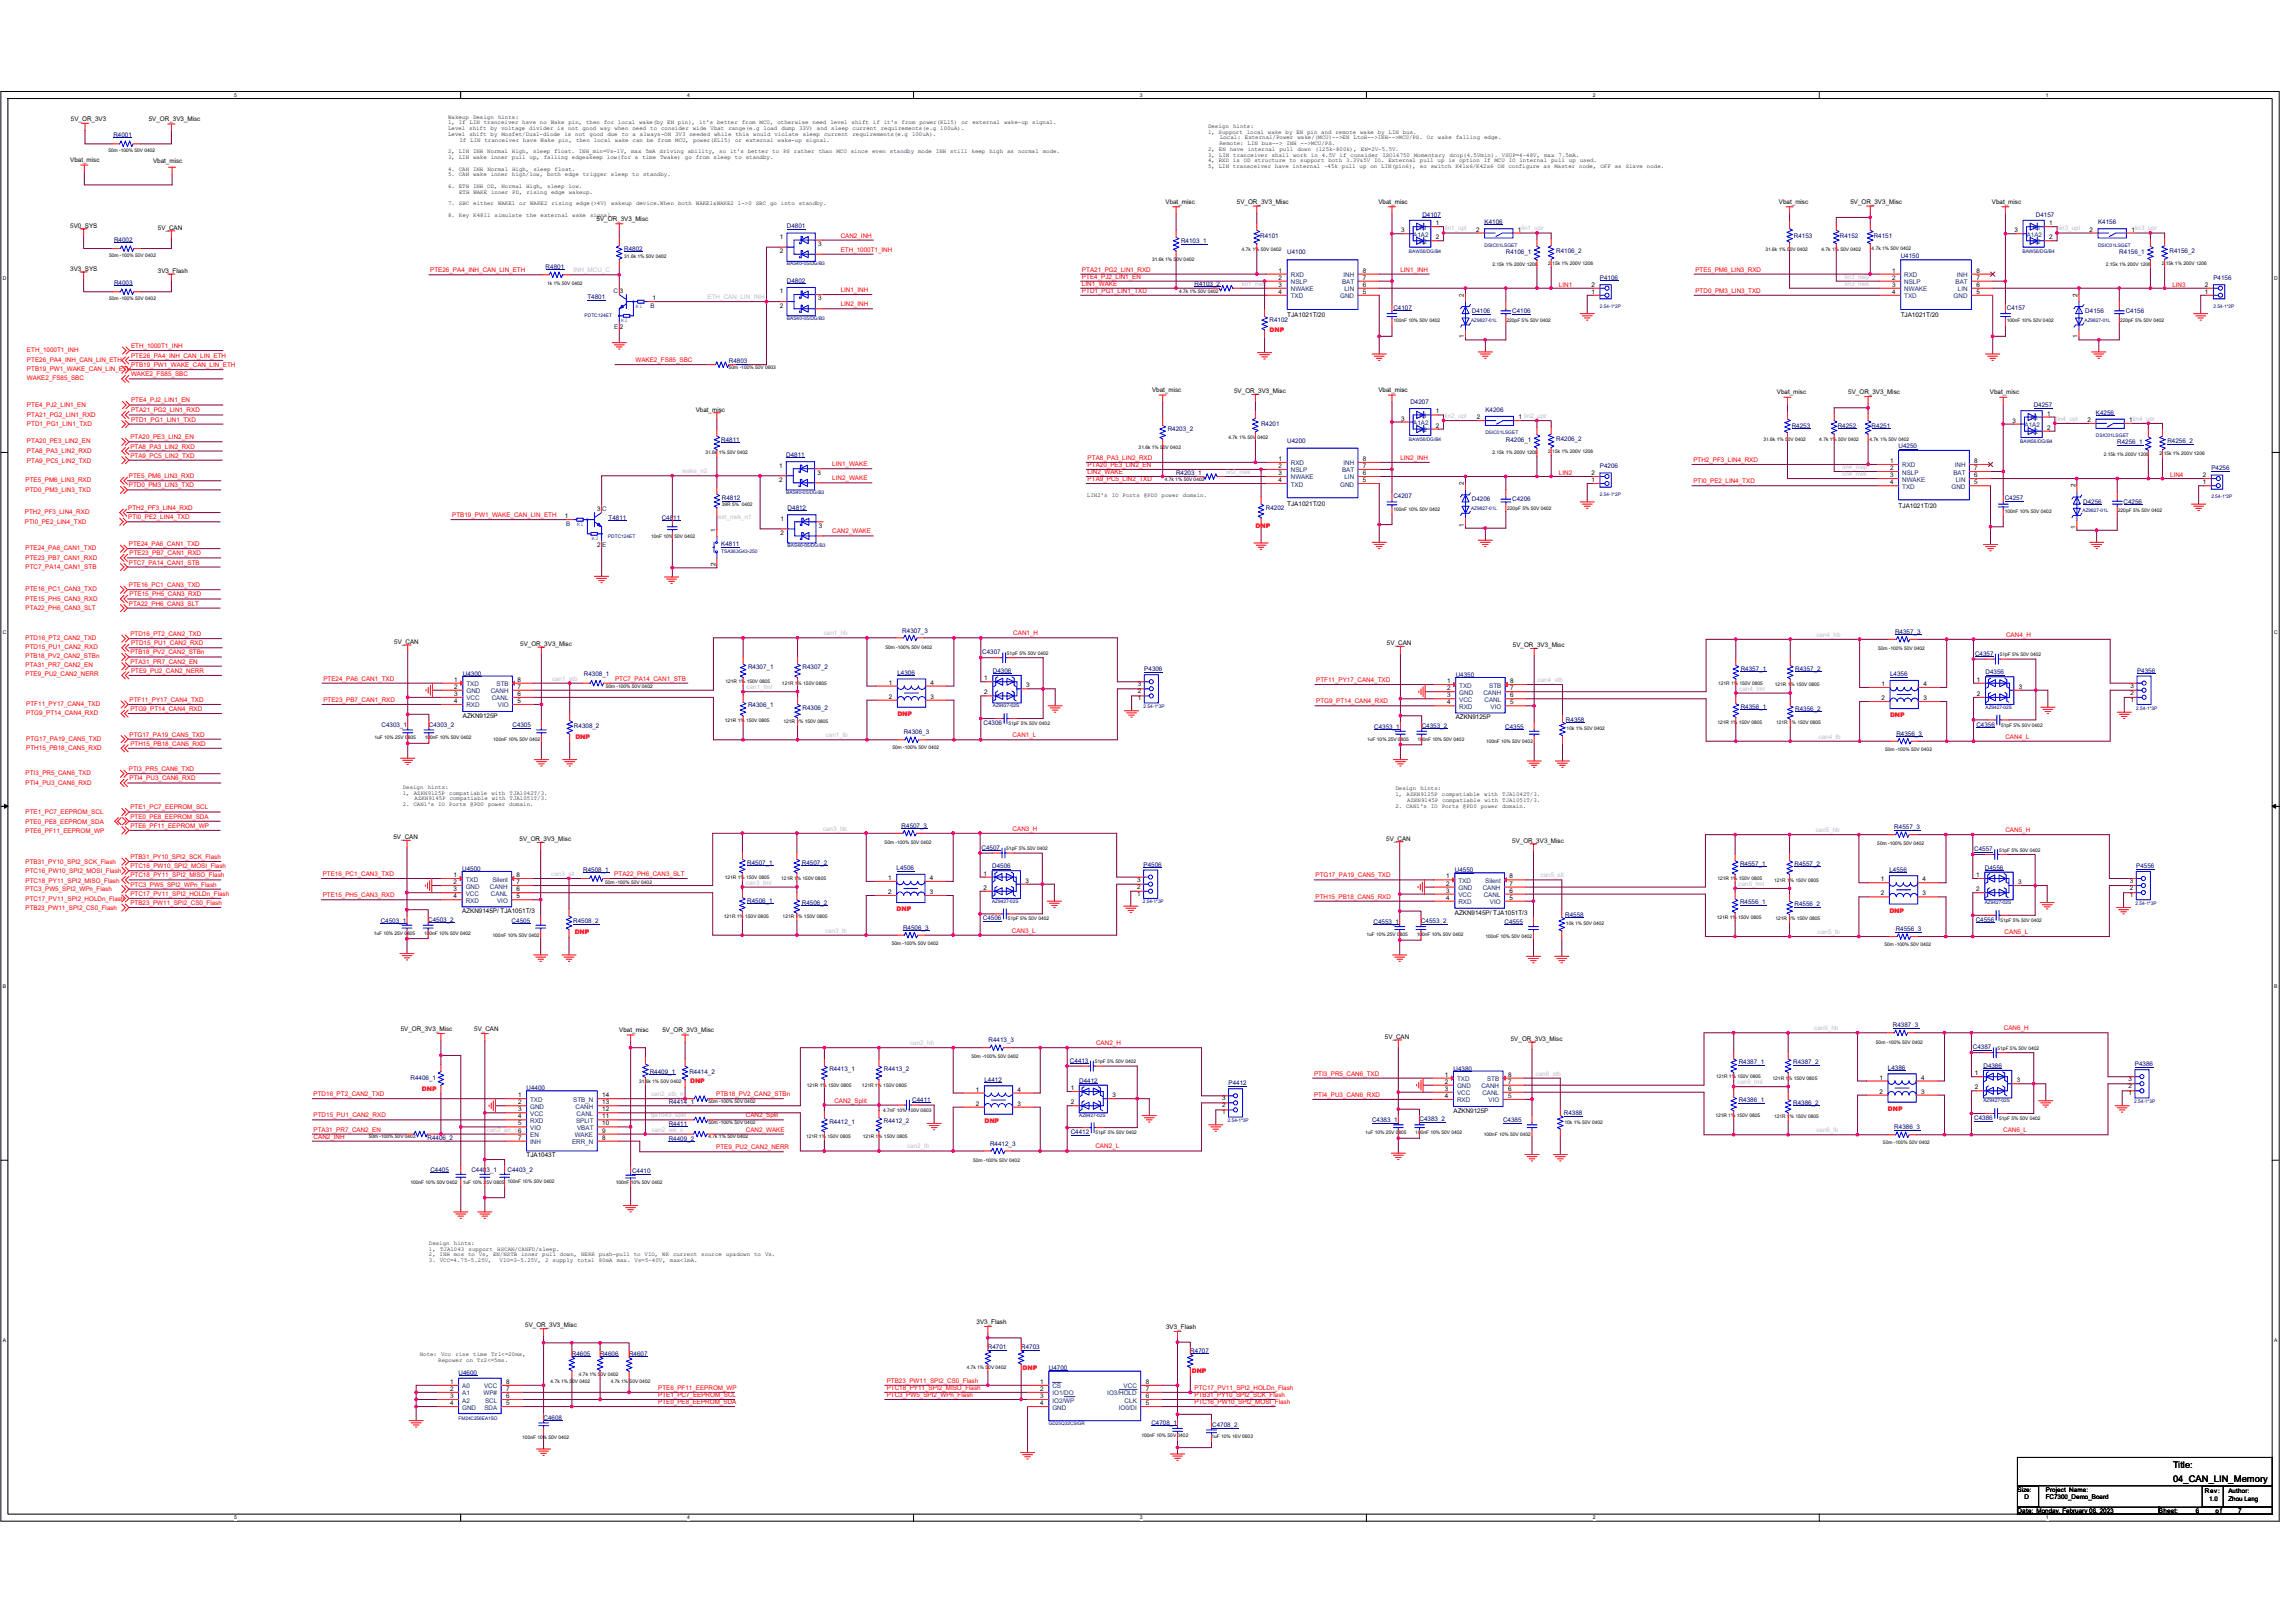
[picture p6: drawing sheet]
<svg xmlns="http://www.w3.org/2000/svg" width="420mm" height="297mm" viewBox="0 0 420 297" stroke-linecap="round" stroke-linejoin="round" font-family="sans-serif">
<defs><g id="words">
<g font-size="1.7">
<text x="397.8" y="268.6">Title:</text>
<text x="397.8" y="271.2">04_CAN_LIN_Memory</text>
</g>
<g font-size="1.2">
<text x="13" y="22.1">5V_OR_3V3</text>
<text x="27.2" y="22.2">5V_OR_3V3_Misc</text>
<text x="12.9" y="29.7">Vbat_misc</text>
<text x="28" y="29.9">Vbat_misc</text>
<text x="12.9" y="41.7">5V0_SYS</text>
<text x="109.2" y="40.5">5V_OR_3V3_Misc</text>
<text x="213.4" y="37.3">Vbat_misc</text>
<text x="226.5" y="37.3">5V_OR_3V3_Misc</text>
<text x="252.4" y="37.3">Vbat_misc</text>
<text x="262.9" y="41.2">1</text>
<text x="325.7" y="37.3">Vbat_misc</text>
<text x="338.8" y="37.3">5V_OR_3V3_Misc</text>
<text x="364.7" y="37.3">Vbat_misc</text>
<text x="375.2" y="41.2">1</text>
<text x="28.9" y="42">5V_CAN</text>
<text x="142.8" y="43.7">1</text>
<text x="142.8" y="46.3">2</text>
<text x="149.8" y="45">3</text>
<text x="256.5" y="42.5">3</text>
<text x="262.9" y="43.8">2</text>
<text x="270.2" y="42.4">2</text>
<text x="277.9" y="42.4">1lin1_upr</text>
<text x="368.8" y="42.5">3</text>
<text x="375.2" y="43.8">2</text>
<text x="382.5" y="42.4">2</text>
<text x="390.2" y="42.4">1lin3_upr</text>
<text x="12.9" y="49.6">3V3_SYS</text>
<text x="28.9" y="50">3V3_Flash</text>
<text x="142.8" y="53.7">1</text>
<text x="234.1" y="49.9">1</text>
<text x="234.1" y="51.2">2</text>
<text x="234.1" y="52.5">3</text>
<text x="234.1" y="53.8">4</text>
<text x="249.5" y="52.5">6</text>
<text x="249.5" y="49.9">8</text>
<text x="249.5" y="51.2">7</text>
<text x="249.5" y="53.8">5</text>
<text x="291.3" y="53.8">1</text>
<text x="291.3" y="52.5">2</text>
<text x="346.4" y="49.9">1</text>
<text x="346.4" y="51.2">2</text>
<text x="346.4" y="52.5">3</text>
<text x="346.4" y="53.8">4</text>
<text x="361.8" y="52.5">6</text>
<text x="361.8" y="49.9">8</text>
<text x="361.8" y="53.8">5</text>
<text x="361.8" y="51.2">7</text>
<text x="403.7" y="53.8">1</text>
<text x="403.7" y="52.5">2</text>
<text x="119.5" y="54.9">1</text>
<text x="142.8" y="56.3">2</text>
<text x="149.8" y="55">3</text>
<text x="235.7" y="58.1">TJA1021T/20</text>
<text x="268" y="54.3" transform="rotate(-90 268 54.3)">2</text>
<text x="348" y="58.1">TJA1021T/20</text>
<text x="380.3" y="54.3" transform="rotate(-90 380.3 54.3)">2</text>
<text x="268" y="61.9" transform="rotate(-90 268 61.9)">1</text>
<text x="380.3" y="61.9" transform="rotate(-90 380.3 61.9)">1</text>
<text x="210.9" y="71.7">Vbat_misc</text>
<text x="225.9" y="72">5V_OR_3V3_Misc</text>
<text x="252.4" y="71.7">Vbat_misc</text>
<text x="127.4" y="75.3">Vbat_misc</text>
<text x="256.5" y="77">3</text>
<text x="262.9" y="75.7">1</text>
<text x="270.4" y="76.7">2</text>
<text x="278" y="76.7">1 lin2_upr</text>
<text x="325.3" y="72.1">Vbat_misc</text>
<text x="338.4" y="72.1">5V_OR_3V3_Misc</text>
<text x="364.3" y="72.1">Vbat_misc</text>
<text x="368.4" y="77.3">3</text>
<text x="374.8" y="76.1">1</text>
<text x="382.2" y="77.2">2</text>
<text x="389.8" y="77.2">1lin4_upr</text>
<text x="262.9" y="78.3">2</text>
<text x="374.8" y="78.6">2</text>
<text x="142.7" y="85.6">1</text>
<text x="142.7" y="88.2">2</text>
<text x="149.6" y="86.9">3</text>
<text x="234.1" y="84.3">1</text>
<text x="234.1" y="85.6">2</text>
<text x="234.1" y="86.9">3</text>
<text x="234.1" y="88.2">4</text>
<text x="249.5" y="86.9">6</text>
<text x="249.5" y="84.3">8</text>
<text x="249.5" y="85.6">7</text>
<text x="249.5" y="88.2">5</text>
<text x="268" y="88.8" transform="rotate(-90 268 88.8)">2</text>
<text x="291.3" y="88.2">1</text>
<text x="291.3" y="86.9">2</text>
<text x="346" y="84.7">1</text>
<text x="346" y="86">2</text>
<text x="346" y="87.3">3</text>
<text x="346" y="88.6">4</text>
<text x="361.5" y="86">7</text>
<text x="361.5" y="84.7">8</text>
<text x="361.5" y="88.6">5</text>
<text x="361.5" y="87.3">6</text>
<text x="380" y="89.2" transform="rotate(-90 380 89.2)">2</text>
<text x="403.3" y="88.6">1</text>
<text x="403.3" y="87.3">2</text>
<text x="103.4" y="94.8">1</text>
<text x="109.4" y="93.5">3 C</text>
<text x="142.9" y="95.3">1</text>
<text x="235.7" y="92.6">TJA1021T/20</text>
<text x="347.6" y="92.9">TJA1021T/20</text>
<text x="109.4" y="100.1">2 E</text>
<text x="131" y="97.3" transform="rotate(-90 131 97.3)">1</text>
<text x="142.9" y="97.9">2</text>
<text x="149.9" y="96.6">3</text>
<text x="268" y="96.4" transform="rotate(-90 268 96.4)">1</text>
<text x="380" y="96.8" transform="rotate(-90 380 96.8)">1</text>
<text x="131" y="103.7" transform="rotate(-90 131 103.7)">2</text>
<text x="72.2" y="117.8">5V_CAN</text>
<text x="95.2" y="118.2">5V_OR_3V3_Misc</text>
<text x="253.9" y="118.1">5V_CAN</text>
<text x="277" y="118.5">5V_OR_3V3_Misc</text>
<text x="83.2" y="124.8">1</text>
<text x="94.7" y="124.8">8</text>
<text x="162.7" y="125.3">1</text>
<text x="170.4" y="125.3">4</text>
<text x="180.2" y="124.5">1</text>
<text x="187.9" y="125.8">3</text>
<text x="208.3" y="125.6">3</text>
<text x="264.9" y="125">1</text>
<text x="276.5" y="125">8</text>
<text x="344.5" y="125.5">1</text>
<text x="352.1" y="125.5">4</text>
<text x="361.9" y="124.8">1</text>
<text x="390.1" y="125.9">3</text>
<text x="83.2" y="126">2</text>
<text x="83.2" y="127.4">3</text>
<text x="83.2" y="128.7">4</text>
<text x="84.7" y="131.4">AZKN9125P</text>
<text x="94.7" y="128.7">5</text>
<text x="94.7" y="126">7</text>
<text x="94.7" y="127.4">6</text>
<text x="162.7" y="127.9">2</text>
<text x="170.4" y="127.9">3</text>
<text x="180.2" y="127.1">2</text>
<text x="208.3" y="128.2">1</text>
<text x="208.3" y="126.9">2</text>
<text x="264.9" y="126.3">2</text>
<text x="264.9" y="127.6">3</text>
<text x="264.9" y="128.9">4</text>
<text x="266.5" y="131.7">AZKN9125P</text>
<text x="276.5" y="128.9">5</text>
<text x="276.5" y="126.3">7</text>
<text x="276.5" y="127.6">6</text>
<text x="344.5" y="128.1">2</text>
<text x="352.1" y="128.1">3</text>
<text x="361.9" y="127.4">2</text>
<text x="369.6" y="126">3</text>
<text x="390.1" y="128.4">1</text>
<text x="390.1" y="127.1">2</text>
<text x="72" y="153.6">5V_CAN</text>
<text x="95.1" y="154">5V_OR_3V3_Misc</text>
<text x="253.8" y="153.8">5V_CAN</text>
<text x="276.8" y="154.2">5V_OR_3V3_Misc</text>
<text x="83" y="160.5">1</text>
<text x="83" y="161.8">2</text>
<text x="94.6" y="161.8">7</text>
<text x="94.6" y="160.5">8</text>
<text x="162.6" y="161">1</text>
<text x="170.3" y="161">4</text>
<text x="180.1" y="160.3">1</text>
<text x="187.7" y="161.5">3</text>
<text x="208.2" y="161.4">3</text>
<text x="264.8" y="160.8">1</text>
<text x="276.3" y="160.8">8</text>
<text x="344.3" y="161.3">1</text>
<text x="352" y="161.3">4</text>
<text x="361.8" y="160.5">1</text>
<text x="369.5" y="161.8">3</text>
<text x="389.9" y="161.6">3</text>
<text x="83" y="163.1">3</text>
<text x="83" y="164.4">4</text>
<text x="84.6" y="167.2">AZKN9145P/ TJA1051T/3</text>
<text x="94.6" y="164.4">5</text>
<text x="94.6" y="163.1">6</text>
<text x="162.6" y="163.6">2</text>
<text x="170.3" y="163.6">3</text>
<text x="180.1" y="162.8">2</text>
<text x="208.2" y="163.9">1</text>
<text x="208.2" y="162.6">2</text>
<text x="264.8" y="162.1">2</text>
<text x="264.8" y="163.4">3</text>
<text x="264.8" y="164.7">4</text>
<text x="266.3" y="167.4">AZKN9145P/ TJA1051T/3</text>
<text x="276.3" y="164.7">5</text>
<text x="276.3" y="162.1">7</text>
<text x="276.3" y="163.4">6</text>
<text x="344.3" y="163.9">2</text>
<text x="352" y="163.9">3</text>
<text x="361.8" y="163.1">2</text>
<text x="389.9" y="164.2">1</text>
<text x="389.9" y="162.9">2</text>
<text x="73.4" y="188.7">5V_OR_3V3_Misc</text>
<text x="86.8" y="188.7">5V_CAN</text>
<text x="113.4" y="188.8">Vbat_misc</text>
<text x="121.3" y="188.9">5V_OR_3V3_Misc</text>
<text x="253.5" y="190.1">5V_CAN</text>
<text x="276.6" y="190.5">5V_OR_3V3_Misc</text>
<text x="264.5" y="197">1</text>
<text x="276.1" y="197">8</text>
<text x="344.1" y="197.6">1</text>
<text x="351.7" y="197.6">4</text>
<text x="361.6" y="196.8">1</text>
<text x="389.7" y="197.9">3</text>
<text x="94.8" y="200.8">1</text>
<text x="94.8" y="202.1">2</text>
<text x="94.8" y="203.4">3</text>
<text x="110.3" y="200.8">14</text>
<text x="110.3" y="202.1">13</text>
<text x="110.3" y="203.4">12</text>
<text x="178.7" y="199.8">1</text>
<text x="178.7" y="202.4">2</text>
<text x="186.3" y="199.8">4</text>
<text x="186.3" y="202.4">3</text>
<text x="196" y="199.5">1</text>
<text x="196" y="202.1">2</text>
<text x="203.7" y="200.8">3</text>
<text x="223.7" y="204">1</text>
<text x="223.7" y="202.7">2</text>
<text x="223.7" y="201.4">3</text>
<text x="264.5" y="198.3">2</text>
<text x="264.5" y="199.6">3</text>
<text x="264.5" y="200.9">4</text>
<text x="266.1" y="203.7">AZKN9125P</text>
<text x="276.1" y="200.9">5</text>
<text x="276.1" y="199.6">6</text>
<text x="276.1" y="198.3">7</text>
<text x="344.1" y="200.2">2</text>
<text x="351.7" y="200.2">3</text>
<text x="361.6" y="199.4">2</text>
<text x="369.2" y="198.1">3</text>
<text x="389.7" y="200.5">1</text>
<text x="389.7" y="199.2">2</text>
<text x="94.8" y="204.7">4</text>
<text x="94.8" y="206">5</text>
<text x="94.8" y="208.6">7</text>
<text x="110.3" y="208.6">8</text>
<text x="110.3" y="207.3">9</text>
<text x="110.3" y="204.7">11</text>
<text x="110.3" y="206">10</text>
<text x="96.4" y="211.7">TJA1043T</text>
<text x="96.1" y="242.8">5V_OR_3V3_Misc</text>
<text x="178.8" y="242.3">3V3_Flash</text>
<text x="213.5" y="243.2">3V3_Flash</text>
<text x="82.4" y="253.3">1</text>
<text x="82.4" y="254.6">2</text>
<text x="82.4" y="255.9">3</text>
<text x="82.4" y="257.2">4</text>
<text x="92.7" y="257.2">5</text>
<text x="92.7" y="253.3">8</text>
<text x="92.7" y="255.9">6</text>
<text x="92.7" y="254.6">7</text>
<text x="190.4" y="254.6">2</text>
<text x="190.4" y="257.2">4</text>
<text x="190.4" y="253.3">1</text>
<text x="190.4" y="255.9">3</text>
<text x="209.8" y="254.6">7</text>
<text x="209.8" y="253.3">8</text>
<text x="209.8" y="255.9">6</text>
<text x="209.8" y="257.2">5</text>
<text x="369.3" y="273">Size:</text>
<text x="370.6" y="274.3">D</text>
<text x="374.5" y="274.3">FC7300_Demo_Board</text>
<text x="374.5" y="273">Project Name:</text>
<text x="403.7" y="273.3">Rev:</text>
<text x="404.4" y="274.7">1.0</text>
<text x="408" y="273.3">Author:</text>
<text x="408" y="274.7">Zhou Lang</text>
<text x="369.3" y="276.9">Date: Monday, February 06, 2023</text>
<text x="395.3" y="276.9">Sheet:</text>
<text x="402" y="276.9">6</text>
<text x="405.6" y="276.9">o f</text>
<text x="409.8" y="276.9">7</text>
</g>
<g font-size="1.2" fill="#000080">
<text x="20.8" y="25.1">R4001</text>
<text x="144.1" y="41.8">D4801</text>
<text x="260.4" y="39.7">D4107</text>
<text x="271.8" y="41">K4106</text>
<text x="372.7" y="39.7">D4157</text>
<text x="384.1" y="41">K4156</text>
<text x="20.9" y="44.2">R4002</text>
<text x="114.3" y="45.9">R4802</text>
<text x="216.2" y="44.5">R4103_1</text>
<text x="230.7" y="43.5">R4101</text>
<text x="235.7" y="46.6">U4100</text>
<text x="275.7" y="46.4">R4106_1</text>
<text x="284.9" y="46.3">R4106_2</text>
<text x="328.4" y="43.5">R4153</text>
<text x="336.8" y="43.5">R4152</text>
<text x="343" y="43.5">R4151</text>
<text x="348" y="47.2">U4150</text>
<text x="388" y="46.4">R4156_1</text>
<text x="397.2" y="46.3">R4156_2</text>
<text x="20.9" y="52.2">R4003</text>
<text x="99.9" y="49.2">R4801</text>
<text x="144.1" y="51.8">D4802</text>
<text x="218.7" y="52.3">R4103_2</text>
<text x="292.9" y="51.2">P4106</text>
<text x="405.2" y="51.2">P4156</text>
<text x="107.5" y="54.7">T4801</text>
<text x="232.4" y="59">R4102</text>
<text x="255.1" y="56.7">C4107</text>
<text x="269.5" y="57.3">D4106</text>
<text x="276.8" y="57.3">C4106</text>
<text x="367.4" y="56.7">C4157</text>
<text x="381.8" y="57.3">D4156</text>
<text x="389.2" y="57.3">C4156</text>
<text x="133.4" y="66.5">R4803</text>
<text x="230.9" y="77.9">R4201</text>
<text x="258.2" y="73.9">D4207</text>
<text x="271.9" y="75.3">K4206</text>
<text x="372.3" y="74.5">D4257</text>
<text x="383.7" y="75.9">K4256</text>
<text x="132" y="80.9">R4811</text>
<text x="143.9" y="83.6">D4811</text>
<text x="213.8" y="79">R4203_2</text>
<text x="235.7" y="81">U4200</text>
<text x="275.7" y="80.9">R4206_1</text>
<text x="284.9" y="80.8">R4206_2</text>
<text x="328" y="78.3">R4253</text>
<text x="336.4" y="78.3">R4252</text>
<text x="342.7" y="78.3">R4251</text>
<text x="347.6" y="82.1">U4250</text>
<text x="387.6" y="81.3">R4256_1</text>
<text x="396.8" y="81.2">R4256_2</text>
<text x="215.3" y="86.9">R4203_1</text>
<text x="292.9" y="85.7">P4206</text>
<text x="404.8" y="86.1">P4256</text>
<text x="111.4" y="95.1">T4811</text>
<text x="121.1" y="95.1">C4811</text>
<text x="132.2" y="91.5">R4812</text>
<text x="144.2" y="93.3">D4812</text>
<text x="231.8" y="93.3">R4202</text>
<text x="255.1" y="91.1">C4207</text>
<text x="269.5" y="91.8">D4206</text>
<text x="276.8" y="91.8">C4206</text>
<text x="367" y="91.5">C4257</text>
<text x="381.4" y="92.2">D4256</text>
<text x="388.8" y="92.2">C4256</text>
<text x="132" y="99.9">K4811</text>
<text x="165.2" y="115.8">R4307_3</text>
<text x="179.8" y="119.8">C4307</text>
<text x="346.9" y="116">R4357_3</text>
<text x="84.7" y="123.7">U4300</text>
<text x="106.9" y="123.8">R4308_1</text>
<text x="137" y="122.5">R4307_1</text>
<text x="146.9" y="122.5">R4307_2</text>
<text x="164.3" y="123.5">L4306</text>
<text x="181.8" y="123.1">D4306</text>
<text x="209.5" y="122.9">P4306</text>
<text x="266.5" y="123.9">U4350</text>
<text x="318.7" y="122.7">R4357_1</text>
<text x="328.7" y="122.7">R4357_2</text>
<text x="346" y="123.8">L4356</text>
<text x="361.6" y="120">C4357</text>
<text x="363.5" y="123.4">D4356</text>
<text x="391.2" y="123.1">P4356</text>
<text x="137" y="129.5">R4306_1</text>
<text x="146.9" y="129.9">R4306_2</text>
<text x="318.7" y="129.7">R4356_1</text>
<text x="328.7" y="130.1">R4356_2</text>
<text x="69.8" y="133.1">C4303_1</text>
<text x="78.5" y="133">C4303_2</text>
<text x="93.8" y="133.1">C4305</text>
<text x="105.1" y="133.2">R4308_2</text>
<text x="165.4" y="134.4">R4306_3</text>
<text x="180.1" y="132.7">C4306</text>
<text x="251.6" y="133.4">C4353_1</text>
<text x="260.3" y="133.2">C4353_2</text>
<text x="275.6" y="133.4">C4355</text>
<text x="286.7" y="132.1">R4358</text>
<text x="347.2" y="134.7">R4356_3</text>
<text x="361.8" y="133">C4356</text>
<text x="165.1" y="151.5">R4507_3</text>
<text x="179.7" y="155.5">C4507</text>
<text x="346.8" y="151.8">R4557_3</text>
<text x="361.4" y="155.8">C4557</text>
<text x="84.6" y="159.4">U4500</text>
<text x="106.8" y="159.5">R4508_1</text>
<text x="136.8" y="158.2">R4507_1</text>
<text x="146.8" y="158.2">R4507_2</text>
<text x="164.2" y="159.3">L4506</text>
<text x="181.6" y="158.9">D4506</text>
<text x="209.4" y="158.6">P4506</text>
<text x="266.3" y="159.7">U4550</text>
<text x="318.6" y="158.5">R4557_1</text>
<text x="328.5" y="158.5">R4557_2</text>
<text x="345.9" y="159.5">L4556</text>
<text x="363.4" y="159.2">D4556</text>
<text x="391.1" y="158.9">P4556</text>
<text x="136.8" y="165.2">R4506_1</text>
<text x="146.8" y="165.6">R4506_2</text>
<text x="286.6" y="167.8">R4558</text>
<text x="318.6" y="165.5">R4556_1</text>
<text x="328.5" y="165.9">R4556_2</text>
<text x="69.7" y="168.9">C4503_1</text>
<text x="78.4" y="168.7">C4503_2</text>
<text x="93.7" y="168.9">C4505</text>
<text x="105" y="169">R4508_2</text>
<text x="165.3" y="170.2">R4506_3</text>
<text x="179.9" y="168.5">C4506</text>
<text x="251.5" y="169.1">C4553_1</text>
<text x="260.1" y="169">C4553_2</text>
<text x="275.4" y="169.1">C4555</text>
<text x="347.1" y="170.4">R4556_3</text>
<text x="361.7" y="168.7">C4556</text>
<text x="181" y="190.8">R4413_3</text>
<text x="346.6" y="188">R4387_3</text>
<text x="75.2" y="197.6">R4406_1</text>
<text x="118.9" y="196.6">R4409_1</text>
<text x="126.2" y="196.6">R4414_2</text>
<text x="151.8" y="196.1">R4413_1</text>
<text x="161.8" y="196.1">R4413_2</text>
<text x="195.9" y="194.5">C4413</text>
<text x="266.1" y="195.9">U4380</text>
<text x="318.3" y="194.8">R4387_1</text>
<text x="328.3" y="194.8">R4387_2</text>
<text x="345.6" y="195.8">L4386</text>
<text x="361.2" y="192">C4387</text>
<text x="363.1" y="195.4">D4386</text>
<text x="390.9" y="195.2">P4386</text>
<text x="96.4" y="199.6">U4400</text>
<text x="122.4" y="202">R4414_1</text>
<text x="167" y="201.6">C4411</text>
<text x="180.2" y="198">L4412</text>
<text x="197.6" y="198.1">D4412</text>
<text x="224.9" y="198.6">P4412</text>
<text x="318.3" y="201.8">R4386_1</text>
<text x="328.3" y="202.2">R4386_2</text>
<text x="78.3" y="208.6">R4406_2</text>
<text x="122.4" y="208.8">R4409_2</text>
<text x="122.4" y="206">R4411</text>
<text x="151.8" y="205.7">R4412_1</text>
<text x="161.8" y="205.5">R4412_2</text>
<text x="181.3" y="209.7">R4412_3</text>
<text x="196" y="207.6">C4412</text>
<text x="251.2" y="205.4">C4383_1</text>
<text x="259.9" y="205.3">C4383_2</text>
<text x="275.2" y="205.4">C4385</text>
<text x="286.3" y="204.1">R4388</text>
<text x="346.8" y="206.7">R4386_3</text>
<text x="361.4" y="205">C4386</text>
<text x="78.8" y="214.5">C4405</text>
<text x="86.3" y="214.5">C4403_1</text>
<text x="92.9" y="214.6">C4403_2</text>
<text x="115.7" y="214.7">C4410</text>
<text x="84" y="251.6">U4600</text>
<text x="104.7" y="248.1">R4605</text>
<text x="109.9" y="248.1">R4606</text>
<text x="115.2" y="248.1">R4607</text>
<text x="180.9" y="247">R4701</text>
<text x="187" y="247">R4703</text>
<text x="192" y="250.7">U4700</text>
<text x="217.9" y="247.6">R4707</text>
<text x="99.5" y="259.8">C4608</text>
<text x="210.8" y="260.7">C4708_1</text>
<text x="221.9" y="261.2">C4708_2</text>
</g>
<g font-size="1.2" fill="#f00">
<text x="153.9" y="43.5">CAN2_INH</text>
<text x="153.9" y="46.1">ETH_1000T1_INH</text>
<text x="78.8" y="49.8">PTE26_PA4_INH_CAN_LIN_ETH</text>
<text x="153.9" y="53.4">LIN1_INH</text>
<text x="198.1" y="51">PTE4_PJ2_LIN1_EN</text>
<text x="198.1" y="49.7">PTA21_PG2_LIN1_RXD</text>
<text x="198.1" y="53.6">PTD1_PG1_LIN1_TXD</text>
<text x="198.1" y="52.3">LIN1_WAKE</text>
<text x="256.4" y="49.7">LIN1_INH</text>
<text x="285.4" y="52.5">LIN1</text>
<text x="310.4" y="49.7">PTE5_PM6_LIN3_RXD</text>
<text x="310.4" y="53.6">PTD0_PM3_LIN3_TXD</text>
<text x="397.7" y="52.5">LIN3</text>
<text x="153.9" y="56">LIN2_INH</text>
<text x="4.9" y="64.5">ETH_1000T1_INH</text>
<text x="24" y="63.7">ETH_1000T1_INH</text>
<text x="24" y="65.5">PTE26_PA4_INH_CAN_LIN_ETH</text>
<text x="232.4" y="60.8">DNP</text>
<text x="4.9" y="66.3">PTE26_PA4_INH_CAN_LIN_ETH</text>
<text x="4.9" y="67.9">PTB19_PW1_WAKE_CAN_LIN_ETH</text>
<text x="4.9" y="69.6">WAKE2_FS85_SBC</text>
<text x="24" y="67.2">PTB19_PW1_WAKE_CAN_LIN_ETH</text>
<text x="24" y="68.9">WAKE2_FS85_SBC</text>
<text x="116.3" y="66.3">WAKE2_FS85_SBC</text>
<text x="4.9" y="74.4">PTE4_PJ2_LIN1_EN</text>
<text x="4.9" y="76.2">PTA21_PG2_LIN1_RXD</text>
<text x="4.9" y="77.9">PTD1_PG1_LIN1_TXD</text>
<text x="24" y="73.7">PTE4_PJ2_LIN1_EN</text>
<text x="24" y="75.5">PTA21_PG2_LIN1_RXD</text>
<text x="24" y="77.2">PTD1_PG1_LIN1_TXD</text>
<text x="4.9" y="81">PTA20_PE3_LIN2_EN</text>
<text x="4.9" y="82.8">PTA8_PA3_LIN2_RXD</text>
<text x="23.9" y="80.4">PTA20_PE3_LIN2_EN</text>
<text x="23.9" y="82.1">PTA8_PA3_LIN2_RXD</text>
<text x="23.9" y="83.8">PTA9_PC5_LIN2_TXD</text>
<text x="4.7" y="88.3">PTE5_PM6_LIN3_RXD</text>
<text x="4.9" y="84.7">PTA9_PC5_LIN2_TXD</text>
<text x="23.6" y="87.5">PTE5_PM6_LIN3_RXD</text>
<text x="23.6" y="89.2">PTD0_PM3_LIN3_TXD</text>
<text x="152.4" y="87.9">LIN2_WAKE</text>
<text x="152.4" y="85.3">LIN1_WAKE</text>
<text x="199.1" y="85.4">PTA20_PE3_LIN2_EN</text>
<text x="199.1" y="84.2">PTA8_PA3_LIN2_RXD</text>
<text x="199.1" y="88">PTA9_PC5_LIN2_TXD</text>
<text x="199.1" y="86.7">LIN2_WAKE</text>
<text x="256.4" y="84.2">LIN2_INH</text>
<text x="285.4" y="87">LIN2</text>
<text x="310" y="84.5">PTH2_PF3_LIN4_RXD</text>
<text x="310" y="88.4">PTI0_PE2_LIN4_TXD</text>
<text x="397.3" y="87.3">LIN4</text>
<text x="4.6" y="94.1">PTH2_PF3_LIN4_RXD</text>
<text x="4.6" y="95.9">PTI0_PE2_LIN4_TXD</text>
<text x="4.7" y="90.1">PTD0_PM3_LIN3_TXD</text>
<text x="23.5" y="93.3">PTH2_PF3_LIN4_RXD</text>
<text x="23.5" y="95">PTI0_PE2_LIN4_TXD</text>
<text x="82.8" y="94.6">PTB19_PW1_WAKE_CAN_LIN_ETH</text>
<text x="4.7" y="100.7">PTE24_PA6_CAN1_TXD</text>
<text x="23.6" y="99.9">PTE24_PA6_CAN1_TXD</text>
<text x="23.7" y="101.6">PTE23_PB7_CAN1_RXD</text>
<text x="152.4" y="97.6">CAN2_WAKE</text>
<text x="229.8" y="96.7">DNP</text>
<text x="4.7" y="102.4">PTE23_PB7_CAN1_RXD</text>
<text x="4.7" y="104.1">PTC7_PA14_CAN1_STB</text>
<text x="23.6" y="103.3">PTC7_PA14_CAN1_STB</text>
<text x="23.6" y="107.5">PTE16_PC1_CAN3_TXD</text>
<text x="4.7" y="108.2">PTE16_PC1_CAN3_TXD</text>
<text x="4.7" y="109.9">PTE15_PH5_CAN3_RXD</text>
<text x="4.7" y="111.6">PTA22_PH6_CAN3_SLT</text>
<text x="23.6" y="110.8">PTA22_PH6_CAN3_SLT</text>
<text x="23.7" y="109.2">PTE15_PH5_CAN3_RXD</text>
<text x="4.7" y="117.2">PTD16_PT2_CAN2_TXD</text>
<text x="4.7" y="118.9">PTD15_PU1_CAN2_RXD</text>
<text x="23.9" y="116.4">PTD16_PT2_CAN2_TXD</text>
<text x="23.9" y="119.8">PTB18_PV2_CAN2_STBn</text>
<text x="24" y="118.1">PTD15_PU1_CAN2_RXD</text>
<text x="185.5" y="116.3">CAN1_H</text>
<text x="367.3" y="116.5">CAN4_H</text>
<text x="4.7" y="120.4">PTB18_PV2_CAN2_STBn</text>
<text x="4.7" y="122.1">PTA31_PR7_CAN2_EN</text>
<text x="4.7" y="123.8">PTE9_PU2_CAN2_NERR</text>
<text x="23.9" y="121.5">PTA31_PR7_CAN2_EN</text>
<text x="24" y="123.1">PTE9_PU2_CAN2_NERR</text>
<text x="59.2" y="124.6">PTE24_PA6_CAN1_TXD</text>
<text x="112.6" y="124.6">PTC7_PA14_CAN1_STB</text>
<text x="241" y="124.8">PTF11_PY17_CAN4_TXD</text>
<text x="4.8" y="129.2">PTF11_PY17_CAN4_TXD</text>
<text x="4.8" y="130.9">PTG9_PT14_CAN4_RXD</text>
<text x="23.7" y="128.5">PTF11_PY17_CAN4_TXD</text>
<text x="23.9" y="130.1">PTG9_PT14_CAN4_RXD</text>
<text x="59.2" y="128.5">PTE23_PB7_CAN1_RXD</text>
<text x="164.3" y="131">DNP</text>
<text x="241" y="128.7">PTG9_PT14_CAN4_RXD</text>
<text x="346" y="131.3">DNP</text>
<text x="4.8" y="135.6">PTG17_PA19_CAN5_TXD</text>
<text x="4.8" y="137.2">PTH15_PB18_CAN5_RXD</text>
<text x="23.7" y="134.8">PTG17_PA19_CAN5_TXD</text>
<text x="23.9" y="136.5">PTH15_PB18_CAN5_RXD</text>
<text x="105.3" y="135.3">DNP</text>
<text x="185.4" y="134.9">CAN1_L</text>
<text x="367.1" y="135.2">CAN4_L</text>
<text x="4.7" y="141.9">PTI3_PR5_CAN6_TXD</text>
<text x="4.7" y="143.6">PTI4_PU3_CAN6_RXD</text>
<text x="23.6" y="141.1">PTI3_PR5_CAN6_TXD</text>
<text x="23.7" y="142.8">PTI4_PU3_CAN6_RXD</text>
<text x="4.7" y="149">PTE1_PC7_EEPROM_SCL</text>
<text x="23.9" y="149.8">PTE0_PE8_EEPROM_SDA</text>
<text x="23.9" y="148.1">PTE1_PC7_EEPROM_SCL</text>
<text x="4.7" y="150.7">PTE0_PE8_EEPROM_SDA</text>
<text x="4.7" y="152.4">PTE6_PF11_EEPROM_WP</text>
<text x="23.9" y="151.5">PTE6_PF11_EEPROM_WP</text>
<text x="185.4" y="152">CAN3_H</text>
<text x="367.1" y="152.3">CAN5_H</text>
<text x="4.7" y="158.1">PTB31_PY10_SPI2_SCK_Flash</text>
<text x="4.7" y="159.8">PTC16_PW10_SPI2_MOSI_Flash</text>
<text x="4.7" y="161.6">PTC18_PY11_SPI2_MISO_Flash</text>
<text x="23.9" y="157.2">PTB31_PY10_SPI2_SCK_Flash</text>
<text x="23.9" y="158.9">PTC16_PW10_SPI2_MOSI_Flash</text>
<text x="23.9" y="160.6">PTC18_PY11_SPI2_MISO_Flash</text>
<text x="59.1" y="160.3">PTE16_PC1_CAN3_TXD</text>
<text x="112.5" y="160.3">PTA22_PH6_CAN3_SLT</text>
<text x="240.8" y="160.6">PTG17_PA19_CAN5_TXD</text>
<text x="4.7" y="163.2">PTC3_PW5_SPI2_WPn_Flash</text>
<text x="4.7" y="164.8">PTC17_PV11_SPI2_HOLDn_Flash</text>
<text x="4.7" y="166.5">PTB23_PW11_SPI2_CS0_Flash</text>
<text x="23.9" y="165.6">PTB23_PW11_SPI2_CS0_Flash</text>
<text x="23.9" y="162.3">PTC3_PW5_SPI2_WPn_Flash</text>
<text x="23.9" y="164">PTC17_PV11_SPI2_HOLDn_Flash</text>
<text x="59.1" y="164.2">PTE15_PH5_CAN3_RXD</text>
<text x="164.2" y="166.8">DNP</text>
<text x="240.8" y="164.5">PTH15_PB18_CAN5_RXD</text>
<text x="345.9" y="167">DNP</text>
<text x="105.2" y="171">DNP</text>
<text x="185.3" y="170.7">CAN3_L</text>
<text x="367" y="170.9">CAN5_L</text>
<text x="200.7" y="191.3">CAN2_H</text>
<text x="366.9" y="188.6">CAN6_H</text>
<text x="240.6" y="196.8">PTI3_PR5_CAN6_TXD</text>
<text x="57.4" y="200.6">PTD16_PT2_CAN2_TXD</text>
<text x="77.2" y="199.6">DNP</text>
<text x="126.3" y="198.2">DNP</text>
<text x="131.1" y="200.6">PTB18_PV2_CAN2_STBn</text>
<text x="152.7" y="201.8">CAN2_Split</text>
<text x="240.6" y="200.7">PTI4_PU3_CAN6_RXD</text>
<text x="345.6" y="203.3">DNP</text>
<text x="57.4" y="208.4">CAN2_INH</text>
<text x="57.4" y="204.5">PTD15_PU1_CAN2_RXD</text>
<text x="57.4" y="207.1">PTA31_PR7_CAN2_EN</text>
<text x="136.6" y="207.1">CAN2_WAKE</text>
<text x="136.6" y="204.5">CAN2_Split</text>
<text x="180.2" y="205.5">DNP</text>
<text x="366.7" y="207.2">CAN6_L</text>
<text x="131.1" y="210.3">PTE9_PU2_CAN2_NERR</text>
<text x="200.5" y="210.2">CAN2_L</text>
<text x="187.2" y="250.7">DNP</text>
<text x="218.2" y="251.3">DNP</text>
<text x="120.5" y="254.4">PTE6_PF11_EEPROM_WP</text>
<text x="120.5" y="257">PTE0_PE8_EEPROM_SDA</text>
<text x="120.5" y="255.7">PTE1_PC7_EEPROM_SCL</text>
<text x="162.3" y="253.1">PTB23_PW11_SPI2_CS0_Flash</text>
<text x="162.3" y="254.4">PTC18_PY11_SPI2_MISO_Flash</text>
<text x="162.3" y="255.7">PTC3_PW5_SPI2_WPn_Flash</text>
<text x="218.7" y="254.4">PTC17_PV11_SPI2_HOLDn_Flash</text>
<text x="218.7" y="255.7">PTB31_PY10_SPI2_SCK_Flash</text>
<text x="218.7" y="257">PTC16_PW10_SPI2_MOSI_Flash</text>
</g>
<g font-size="1.2" fill="#004080">
<text x="258.7" y="43.3">A1A2</text>
<text x="259.9" y="42">K1</text>
<text x="259.9" y="44.6">K2</text>
<text x="371" y="43.3">A1A2</text>
<text x="372.2" y="42">K1</text>
<text x="372.2" y="44.6">K2</text>
<text x="112.3" y="53.6">C 3</text>
<text x="236.3" y="50.7">RXD</text>
<text x="236.3" y="52">NSLP</text>
<text x="236.3" y="53.3">NWAKE</text>
<text x="245.7" y="52">BAT</text>
<text x="245.9" y="50.7">INH</text>
<text x="246.1" y="53.3">LIN</text>
<text x="348.6" y="50.7">RXD</text>
<text x="348.6" y="52">NSLP</text>
<text x="348.6" y="53.3">NWAKE</text>
<text x="358" y="52">BAT</text>
<text x="358.3" y="50.7">INH</text>
<text x="358.4" y="53.3">LIN</text>
<text x="119.1" y="56.3">B</text>
<text x="236.3" y="54.6">TXD</text>
<text x="245.4" y="54.6">GND</text>
<text x="348.6" y="54.6">TXD</text>
<text x="357.7" y="54.6">GND</text>
<text x="112.5" y="60.2">E 2</text>
<text x="258.7" y="77.8">A1A2</text>
<text x="259.9" y="76.5">K1</text>
<text x="371.8" y="76.9">K1</text>
<text x="259.9" y="79.1">K2</text>
<text x="370.6" y="78.2">A1A2</text>
<text x="371.8" y="79.5">K2</text>
<text x="236.3" y="85.2">RXD</text>
<text x="236.3" y="86.5">NSLP</text>
<text x="236.3" y="87.8">NWAKE</text>
<text x="236.3" y="89">TXD</text>
<text x="245.4" y="89">GND</text>
<text x="245.7" y="86.5">BAT</text>
<text x="245.9" y="85.2">INH</text>
<text x="246.1" y="87.8">LIN</text>
<text x="348.2" y="85.6">RXD</text>
<text x="348.2" y="86.8">NSLP</text>
<text x="348.2" y="88.1">NWAKE</text>
<text x="348.2" y="89.5">TXD</text>
<text x="357.3" y="89.5">GND</text>
<text x="357.6" y="86.8">BAT</text>
<text x="357.9" y="85.6">INH</text>
<text x="358.1" y="88.1">LIN</text>
<text x="103.7" y="96.2">B</text>
<text x="85.4" y="125.6">TXD</text>
<text x="90.9" y="125.6">STB</text>
<text x="267.2" y="125.8">TXD</text>
<text x="272.6" y="125.8">STB</text>
<text x="85.4" y="126.9">GND</text>
<text x="85.4" y="128.2">VCC</text>
<text x="85.4" y="129.5">RXD</text>
<text x="89.8" y="126.9">CANH</text>
<text x="90" y="128.2">CANL</text>
<text x="91.2" y="129.5">VIO</text>
<text x="267.2" y="127.1">GND</text>
<text x="267.2" y="128.4">VCC</text>
<text x="267.2" y="129.7">RXD</text>
<text x="271.6" y="127.1">CANH</text>
<text x="271.8" y="128.4">CANL</text>
<text x="272.9" y="129.7">VIO</text>
<text x="85.3" y="161.3">TXD</text>
<text x="90.1" y="161.3">Silent</text>
<text x="267" y="161.6">TXD</text>
<text x="271.9" y="161.6">Silent</text>
<text x="85.3" y="162.6">GND</text>
<text x="85.3" y="163.9">VCC</text>
<text x="85.3" y="165.2">RXD</text>
<text x="89.7" y="162.6">CANH</text>
<text x="89.9" y="163.9">CANL</text>
<text x="91" y="165.2">VIO</text>
<text x="267" y="162.9">GND</text>
<text x="267" y="164.2">VCC</text>
<text x="267" y="165.5">RXD</text>
<text x="271.5" y="162.9">CANH</text>
<text x="271.6" y="164.2">CANL</text>
<text x="272.8" y="165.5">VIO</text>
<text x="266.8" y="197.9">TXD</text>
<text x="272.3" y="197.9">STB</text>
<text x="97.1" y="201.6">TXD</text>
<text x="97.1" y="202.9">GND</text>
<text x="104.9" y="201.6">STB_N</text>
<text x="105.4" y="202.9">CANH</text>
<text x="266.8" y="199.2">GND</text>
<text x="266.8" y="200.4">VCC</text>
<text x="266.8" y="201.8">RXD</text>
<text x="271.2" y="199.2">CANH</text>
<text x="271.4" y="200.4">CANL</text>
<text x="272.5" y="201.8">VIO</text>
<text x="97.1" y="204.2">VCC</text>
<text x="97.1" y="205.5">RXD</text>
<text x="97.1" y="206.8">VIO</text>
<text x="97.1" y="208.1">EN</text>
<text x="97.1" y="209.4">INH</text>
<text x="104.7" y="209.4">ERR_N</text>
<text x="105.2" y="208.1">WAKE</text>
<text x="105.5" y="205.5">SPLIT</text>
<text x="105.6" y="204.2">CANL</text>
<text x="105.7" y="206.8">VBAT</text>
<text x="84.6" y="254.1">A0</text>
<text x="84.6" y="255.4">A1</text>
<text x="84.6" y="256.7">A2</text>
<text x="84.6" y="258">GND</text>
<text x="88.5" y="255.4">WP#</text>
<text x="88.6" y="254.1">VCC</text>
<text x="88.7" y="258">SDA</text>
<text x="88.8" y="256.7">SCL</text>
<text x="192.7" y="254.1">CS</text>
<text x="192.7" y="255.4">IO1/DO</text>
<text x="192.7" y="256.7">IO2/WP</text>
<text x="192.7" y="258">GND</text>
<text x="202.7" y="255.4">IO3/HOLD</text>
<text x="204.8" y="258">IO0/DI</text>
<text x="205.7" y="254.1">VCC</text>
<text x="205.9" y="256.7">CLK</text>
</g>
<g font-size="1.2" fill="#c0c0c0">
<text x="264.5" y="42.2">lin1_upl</text>
<text x="376.9" y="42.2">lin3_upl</text>
<text x="105" y="49.8">INH_MCU_C</text>
<text x="227.4" y="52.3">lin1_nwk</text>
<text x="337.7" y="51">lin3_nslp</text>
<text x="337.7" y="52.3">lin3_nwk</text>
<text x="129.5" y="54.7">ETH_CAN_LIN_INH</text>
<text x="264.5" y="76.5">lin2_upl</text>
<text x="376.5" y="77">lin4_upl</text>
<text x="124.9" y="86.6">wake_n2</text>
<text x="224.5" y="86.7">lin2_nwk</text>
<text x="337.3" y="85.8">lin4_nslp</text>
<text x="337.3" y="87.1">lin4_nwk</text>
<text x="131.5" y="95">ext_nwk_n1</text>
<text x="150.8" y="116.3">can1_hb</text>
<text x="332.5" y="116.5">can4_hb</text>
<text x="101.1" y="124.6">can1_stb</text>
<text x="281.5" y="124.8">can4_stb</text>
<text x="136.7" y="126.1">can1_tml</text>
<text x="318.4" y="126.4">can4_tml</text>
<text x="151.2" y="134.9">can1_lb</text>
<text x="332.9" y="135.2">can4_lb</text>
<text x="150.7" y="152">can3_hb</text>
<text x="332.4" y="152.3">can5_hb</text>
<text x="100.9" y="160.3">can3_slt</text>
<text x="136.6" y="161.9">can3_tml</text>
<text x="282" y="160.6">can5_slt</text>
<text x="318.3" y="162.1">can5_tml</text>
<text x="151.1" y="170.7">can3_lb</text>
<text x="332.8" y="170.9">can5_lb</text>
<text x="166.6" y="191.3">can2_hb</text>
<text x="332.2" y="188.6">can6_hb</text>
<text x="281.1" y="196.8">can6_stb</text>
<text x="119.2" y="200.6">can2_stb_n</text>
<text x="318" y="198.4">can6_tml</text>
<text x="89.1" y="207.1">can2_en_c6</text>
<text x="119.2" y="204.5">tja1043_split</text>
<text x="119.3" y="207.1">can2_wk_c</text>
<text x="332.5" y="207.2">can6_lb</text>
<text x="166.1" y="210.2">can2_lb</text>
</g>
<g font-size="1.1">
<text x="82" y="21.7">Wakeup</text>
<text x="82" y="22.8">1, If LIN tranceiver have no Wake pin, then for local wake(by EN pin), it's better from MCU, otherwise need level shift if it's from power(KL15) or external wake-up signal.</text>
<text x="82" y="23.8">Level shift by voltage divider is not good way when need to consider wide Vbat range(e.g load dump 33V) and sleep current requirements(e.g 100uA).</text>
<text x="86.6" y="21.7">Design</text>
<text x="91.2" y="21.7">hints:</text>
<text x="221.2" y="23.4">Design</text>
<text x="225.8" y="23.4">hints:</text>
<text x="82" y="24.9">Level shift by Mosfet/Dual-diode is not good due to a always-ON 3V3 needed while this would violate sleep current requirements(e.g 100uA).</text>
<text x="82" y="28.1">2, LIN INH Normal High, sleep float. INH_min=Vs-1V, max 5mA driving ability, so it's better to PS rather than MCU since even standby mode INH still keep high as normal mode.</text>
<text x="82" y="29.1">3, LIN wake inner pull up, falling edge&amp;keep low(for a time Twake) go from sleep to standby.</text>
<text x="84.1" y="26">If LIN tranceiver have Wake pin, then local wake can be from MCU, power(KL15) or external wake-up signal.</text>
<text x="221.2" y="24.4">1, Support local wake by EN pin and remote wake by LIN bus.</text>
<text x="221.2" y="27.6">2, EN have internal pull down (125k~800k), EN=2V~5.5V.</text>
<text x="221.2" y="28.7">3, LIN tranceiver shall work in 4.5V if consider ISO16750 Momentary drop(4.5Vmin). VSUP=4~48V, max 7.5mA.</text>
<text x="221.2" y="29.7">4, RXD is OD structure to support both 3.3V&amp;5V IO. External pull up is option If MCU IO internal pull up used.</text>
<text x="223.3" y="26.6">Remote: LIN bus--&gt; INH --&gt;MCU/PS.</text>
<text x="223.4" y="25.5">Local: External/Power wake/(MCU)--&gt;EN LtoH--&gt;INH--&gt;MCU/PS. Or wake falling edge.</text>
<text x="82" y="31.2">4. CAN INH Normal High, sleep float.</text>
<text x="82" y="32.3">5. CAN wake inner high/low, both edge trigger sleep to standby.</text>
<text x="82" y="34.4">6. ETH INH OD, Normal High, sleep low.</text>
<text x="84.1" y="35.5">ETH WAKE inner PD, rising edge wakeup.</text>
<text x="221.2" y="30.8">5, LIN transceiver have internal ~45k pull up on LIN(pin6), so switch K41x6/K42x6 ON configure as Master node, OFF as Slave node.</text>
<text x="82" y="37.6">7. SBC either WAKE1 or WAKE2 rising edge(&gt;4V) wakeup device.When both WAKE1&amp;WAKE2 1-&gt;0 SBC go into standby.</text>
<text x="82" y="39.7">8. Key K4811 simulate the external wake signal.</text>
<text x="199" y="91">LIN2's IO Ports @PD0 power domain.</text>
<text x="73.7" y="144.4">Design</text>
<text x="73.7" y="145.4">1,</text>
<text x="73.7" y="147.6">2. CAN1's IO Ports @PD0 power domain.</text>
<text x="75.8" y="145.4">AZKN9125P</text>
<text x="75.9" y="146.5">AZKN9145P compatiable with TJA1051T/3.</text>
<text x="78.3" y="144.4">hints:</text>
<text x="82.2" y="145.4">compatiable</text>
<text x="90" y="145.4">with</text>
<text x="93.3" y="145.4">TJA1042T/3.</text>
<text x="255.5" y="144.7">Design</text>
<text x="255.5" y="145.7">1,</text>
<text x="255.5" y="147.8">2. CAN1's IO Ports @PD0 power domain.</text>
<text x="257.5" y="145.7">AZKN9125P</text>
<text x="257.6" y="146.8">AZKN9145P compatiable with TJA1051T/3.</text>
<text x="260.1" y="144.7">hints:</text>
<text x="264" y="145.7">compatiable</text>
<text x="271.7" y="145.7">with</text>
<text x="275" y="145.7">TJA1042T/3.</text>
<text x="78.5" y="227.8">Design</text>
<text x="83.1" y="227.8">hints:</text>
<text x="78.5" y="228.9">1,</text>
<text x="78.5" y="229.9">2, INH mos to Vs, EN/NSTB inner pull down, NERR push-pull to VIO, WK current source up&amp;down to Vs.</text>
<text x="78.5" y="231">3. VCC=4.75~5.25V,</text>
<text x="80.6" y="228.9">TJA1043</text>
<text x="85.8" y="228.9">support</text>
<text x="91" y="228.9">HSCAN/CANFD/sleep.</text>
<text x="91.5" y="231">VIO=3~5.25V, 2 supply total 80mA max. Vs=5~40V, max&lt;1mA.</text>
<text x="76.8" y="248.1">Note: Vcc rise time Tr1&lt;=20ms,</text>
<text x="80.2" y="249.2">Repower on Tr2&lt;=5ms.</text>
</g>
<g font-size="1" fill="#00f">
<text x="113.6" y="59">R2</text>
<text x="116.3" y="56.4">R1</text>
<text x="105.6" y="96.3">R1</text>
<text x="108.3" y="98.9">R2</text>
</g>
<g font-size=".9">
<text x="42.9" y="17.7">5</text>
<text x="125.8" y="17.7">4</text>
<text x="208.7" y="17.7">3</text>
<text x="291.6" y="17.7">2</text>
<text x="374.5" y="17.7">1</text>
<text x="19.8" y="27.8">50m -100% 50V 0402</text>
<text x="20" y="46.9">50m -100% 50V 0402</text>
<text x="114.3" y="47.2">31.6k 1% 50V 0402</text>
<text x="210.9" y="47.7">31.6k 1% 50V 0402</text>
<text x="227.4" y="45.9">4.7k 1% 50V 0402</text>
<text x="323.2" y="45.9">31.6k 1% 50V 0402</text>
<text x="333.5" y="45.9">4.7k 1% 50V 0402</text>
<text x="342.7" y="45.8">4.7k 1% 50V 0402</text>
<text x=".5" y="51.2">D</text>
<text x="100.1" y="52.1">1k 1% 50V 0402</text>
<text x="215.8" y="53.7">4.7k 1% 50V 0402</text>
<text x="273.2" y="48.6">2.15k 1% 200V 1206</text>
<text x="283.5" y="48.5">2.15k 1% 200V 1206</text>
<text x="385.5" y="48.6">2.15k 1% 200V 1206</text>
<text x="395.8" y="48.5">2.15k 1% 200V 1206</text>
<text x="416.3" y="51.2">D</text>
<text x="20" y="54.8">50m -100% 50V 0402</text>
<text x="255.1" y="59">100nF 10% 50V 0402</text>
<text x="275.8" y="58.9">220pF 5% 50V 0402</text>
<text x="367.4" y="59">100nF 10% 50V 0402</text>
<text x="388.1" y="58.9">220pF 5% 50V 0402</text>
<text x="133.4" y="67.5">50m -100% 50V 0603</text>
<text x="129.2" y="83.1">31.6k 1% 50V 0402</text>
<text x="208.5" y="82.2">31.6k 1% 50V 0402</text>
<text x="224.9" y="80.4">4.7k 1% 50V 0402</text>
<text x="273.2" y="83.1">2.15k 1% 200V 1206</text>
<text x="283.5" y="83">2.15k 1% 200V 1206</text>
<text x="322.8" y="80.8">31.6k 1% 50V 0402</text>
<text x="333.1" y="80.8">4.7k 1% 50V 0402</text>
<text x="342.3" y="80.6">4.7k 1% 50V 0402</text>
<text x="385.1" y="83.5">2.15k 1% 200V 1206</text>
<text x="395.4" y="83.4">2.15k 1% 200V 1206</text>
<text x="213.2" y="88">4.7k 1% 50V 0402</text>
<text x="132.2" y="92.7">39R 5% 0402</text>
<text x="255.1" y="93.5">100nF 10% 50V 0402</text>
<text x="275.9" y="93.3">220pF 5% 50V 0402</text>
<text x="367" y="93.8">100nF 10% 50V 0402</text>
<text x="387.7" y="93.7">220pF 5% 50V 0402</text>
<text x="119.2" y="98.4">10nF 10% 50V 0402</text>
<text x=".5" y="116">C</text>
<text x="162.1" y="118.7">50m -100% 50V 0402</text>
<text x="184.4" y="119.9">51pF 5% 50V 0402</text>
<text x="343.8" y="119">50m -100% 50V 0402</text>
<text x="416.3" y="116">C</text>
<text x="110.9" y="126">50m -100% 50V 0402</text>
<text x="132.8" y="125.1">121R 1% 150V 0805</text>
<text x="143.2" y="125.3">121R 1% 150V 0805</text>
<text x="314.5" y="125.3">121R 1% 150V 0805</text>
<text x="324.9" y="125.6">121R 1% 150V 0805</text>
<text x="366.1" y="120.1">51pF 5% 50V 0402</text>
<text x="68.5" y="135.3">1uF 10% 25V 0805</text>
<text x="77.8" y="135.3">100nF 10% 50V 0402</text>
<text x="90.3" y="135.7">100nF 10% 50V 0402</text>
<text x="132.7" y="132.2">121R 1% 150V 0805</text>
<text x="143.4" y="132.3">121R 1% 150V 0805</text>
<text x="163.4" y="137.1">50m -100% 50V 0402</text>
<text x="184.6" y="132.7">51pF 5% 50V 0402</text>
<text x="250.3" y="135.6">1uF 10% 25V 0805</text>
<text x="259.5" y="135.6">100nF 10% 50V 0402</text>
<text x="272.1" y="135.9">100nF 10% 50V 0402</text>
<text x="286.8" y="133.6">10k 1% 50V 0402</text>
<text x="314.4" y="132.4">121R 1% 150V 0805</text>
<text x="325.2" y="132.6">121R 1% 150V 0805</text>
<text x="345.1" y="137.4">50m -100% 50V 0402</text>
<text x="366.4" y="133">51pF 5% 50V 0402</text>
<text x="162" y="154.5">50m -100% 50V 0402</text>
<text x="184.2" y="155.6">51pF 5% 50V 0402</text>
<text x="343.7" y="154.7">50m -100% 50V 0402</text>
<text x="366" y="155.9">51pF 5% 50V 0402</text>
<text x="110.8" y="161.7">50m -100% 50V 0402</text>
<text x="132.7" y="160.8">121R 1% 150V 0805</text>
<text x="143" y="161.1">121R 1% 150V 0805</text>
<text x="314.4" y="161.1">121R 1% 150V 0805</text>
<text x="324.8" y="161.3">121R 1% 150V 0805</text>
<text x="132.5" y="167.9">121R 1% 150V 0805</text>
<text x="68.4" y="171">1uF 10% 25V 0805</text>
<text x="77.6" y="171">100nF 10% 50V 0402</text>
<text x="90.2" y="171.4">100nF 10% 50V 0402</text>
<text x="143.3" y="168.1">121R 1% 150V 0805</text>
<text x="163.2" y="172.9">50m -100% 50V 0402</text>
<text x="184.5" y="168.5">51pF 5% 50V 0402</text>
<text x="250.2" y="171.3">1uF 10% 25V 0805</text>
<text x="259.4" y="171.3">100nF 10% 50V 0402</text>
<text x="271.9" y="171.7">100nF 10% 50V 0402</text>
<text x="286.7" y="169.4">10k 1% 50V 0402</text>
<text x="314.3" y="168.2">121R 1% 150V 0805</text>
<text x="325" y="168.3">121R 1% 150V 0805</text>
<text x="345" y="173.1">50m -100% 50V 0402</text>
<text x="366.2" y="168.7">51pF 5% 50V 0402</text>
<text x=".5" y="180.8">B</text>
<text x="416.3" y="180.8">B</text>
<text x="343.4" y="191">50m -100% 50V 0402</text>
<text x="177.9" y="193.7">50m -100% 50V 0402</text>
<text x="200.4" y="194.6">51pF 5% 50V 0402</text>
<text x="314.2" y="197.3">121R 1% 150V 0805</text>
<text x="324.5" y="197.6">121R 1% 150V 0805</text>
<text x="365.7" y="192.2">51pF 5% 50V 0402</text>
<text x="117" y="198.2">31.6k 1% 50V 0402</text>
<text x="129.7" y="201.9">50m -100% 50V 0402</text>
<text x="147.7" y="198.9">121R 1% 150V 0805</text>
<text x="157.8" y="198.9">121R 1% 150V 0805</text>
<text x="161.7" y="203.6">4.7nF 10% 100V 0603</text>
<text x="67.5" y="208.4">50m -100% 50V 0402</text>
<text x="129.7" y="208.4">4.7k 1% 50V 0402</text>
<text x="129.7" y="205.8">50m -100% 50V 0402</text>
<text x="147.6" y="208.4">121R 1% 150V 0805</text>
<text x="157.9" y="208.4">121R 1% 150V 0805</text>
<text x="200.5" y="207.6">51pF 5% 50V 0402</text>
<text x="249.9" y="207.6">1uF 10% 25V 0805</text>
<text x="259.1" y="207.6">100nF 10% 50V 0402</text>
<text x="271.7" y="208">100nF 10% 50V 0402</text>
<text x="286.4" y="205.6">10k 1% 50V 0402</text>
<text x="314" y="204.5">121R 1% 150V 0805</text>
<text x="324.8" y="204.6">121R 1% 150V 0805</text>
<text x="344.7" y="209.4">50m -100% 50V 0402</text>
<text x="366" y="205">51pF 5% 50V 0402</text>
<text x="178.1" y="212.6">50m -100% 50V 0402</text>
<text x="75.2" y="216.6">100nF 10% 50V 0402</text>
<text x="84.7" y="216.6">1uF 10% 25V 0805</text>
<text x="92.9" y="216.5">100nF 10% 50V 0402</text>
<text x="112.7" y="216.8">100nF 10% 50V 0402</text>
<text x=".5" y="245.6">A</text>
<text x="416.3" y="245.6">A</text>
<text x="106" y="251.8">4.7k 1% 50V 0402</text>
<text x="177" y="250.6">4.7k 1% 50V 0402</text>
<text x="100.8" y="253">4.7k 1% 50V 0402</text>
<text x="111.8" y="253">4.7k 1% 50V 0402</text>
<text x="95.6" y="263.4">100nF 10% 50V 0402</text>
<text x="209" y="263">100nF 10% 50V 0402</text>
<text x="221.8" y="263.1">1uF 10% 16V 0603</text>
<text x="42.9" y="278.1">5</text>
<text x="125.8" y="278.1">4</text>
<text x="208.7" y="278.1">3</text>
<text x="291.6" y="278.1">2</text>
<text x="374.5" y="278.1">1</text>
</g>
<g font-size=".9" fill="#000080">
<text x="257.9" y="46.3">BAW56/DG/B4</text>
<text x="271.8" y="45.1">DSIC01LSGET</text>
<text x="370.3" y="46.3">BAW56/DG/B4</text>
<text x="384.1" y="45.1">DSIC01LSGET</text>
<text x="144.1" y="48.5">BAS40-05/DG/B3</text>
<text x="107" y="58">PDTC124ET</text>
<text x="144.1" y="58.5">BAS40-05/DG/B3</text>
<text x="269.3" y="58.9">AZ9827-01L</text>
<text x="292.9" y="56.3">2.54-1*2P</text>
<text x="381.6" y="58.9">AZ9827-01L</text>
<text x="405.2" y="56.3">2.54-1*2P</text>
<text x="257.9" y="80.8">BAW56/DG/B4</text>
<text x="271.9" y="79.5">DSIC01LSGET</text>
<text x="369.9" y="81.2">BAW56/DG/B4</text>
<text x="383.7" y="80">DSIC01LSGET</text>
<text x="143.9" y="90.3">BAS40-05/DG/B3</text>
<text x="269.3" y="93.3">AZ9827-01L</text>
<text x="292.9" y="90.7">2.54-1*2P</text>
<text x="381.3" y="93.7">AZ9827-01L</text>
<text x="404.8" y="91.1">2.54-1*2P</text>
<text x="111.3" y="98.4">PDTC124ET</text>
<text x="132" y="101.2">TSA363G43-250</text>
<text x="144.2" y="100.1">BAS40-05/DG/B3</text>
<text x="181.8" y="129.5">AZ9427-02S</text>
<text x="209.4" y="129.6">2.54-1*3P</text>
<text x="363.5" y="129.7">AZ9427-02S</text>
<text x="391.1" y="129.9">2.54-1*3P</text>
<text x="181.6" y="165.2">AZ9427-02S</text>
<text x="209.2" y="165.4">2.54-1*3P</text>
<text x="363.4" y="165.5">AZ9427-02S</text>
<text x="391" y="165.6">2.54-1*3P</text>
<text x="363.1" y="201.7">AZ9427-02S</text>
<text x="390.7" y="201.9">2.54-1*3P</text>
<text x="197.6" y="204.5">AZ9427-02S</text>
<text x="224.8" y="205.4">2.54-1*3P</text>
<text x="84" y="259.9">FM24C256EA1SO</text>
<text x="192" y="260.8">GD25Q32CSIGR</text>
</g>
</g></defs>
<path d="M.2 16.7h417.1v261.7h-417.1zM1.4 18h414.6v259.1h-414.6z" fill="none" stroke="#000" stroke-width=".18"/>
<g fill="#fff">
<path d="M42.9 16.9h.5v1h-.5z"/>
<path d="M42.9 277.3h.5v1h-.5z"/>
</g>
<path d="M84.3 16.7v1.3M84.3 277.1v1.3" fill="none" stroke="#000" stroke-width=".18"/>
<g fill="#fff">
<path d="M125.8 16.9h.5v1h-.5z"/>
<path d="M125.8 277.3h.5v1h-.5z"/>
</g>
<path d="M167.2 16.7v1.3M167.2 277.1v1.3" fill="none" stroke="#000" stroke-width=".18"/>
<g fill="#fff">
<path d="M208.7 16.9h.5v1h-.5z"/>
<path d="M208.7 277.3h.5v1h-.5z"/>
</g>
<path d="M250.2 16.7v1.3M250.2 277.1v1.3" fill="none" stroke="#000" stroke-width=".18"/>
<g fill="#fff">
<path d="M291.6 16.9h.5v1h-.5z"/>
<path d="M291.6 277.3h.5v1h-.5z"/>
</g>
<path d="M333.1 16.7v1.3M333.1 277.1v1.3" fill="none" stroke="#000" stroke-width=".18"/>
<g fill="#fff">
<path d="M374.5 16.9h.5v1h-.5z"/>
<path d="M374.5 277.3h.5v1h-.5z"/>
<path d="M.5 50.4h.7v1.1h-.7z"/>
<path d="M416.3 50.4h.7v1.1h-.7z"/>
<path d="M.5 115.2h.7v1h-.7z"/>
<path d="M416.3 115.2h.7v1h-.7z"/>
</g>
<path d="M.2 82.8h1.2M416 82.8h1.3" fill="none" stroke="#000" stroke-width=".18"/>
<g fill="#fff">
<path d="M.5 180h.6v1h-.6z"/>
<path d="M416.3 180h.6v1h-.6z"/>
</g>
<path d="M.2 147.6h1.2M416 147.6h1.3" fill="none" stroke="#000" stroke-width=".18"/>
<path d="M.8 147.2l.6 .4-.6 .3zM416 147.6l.6-.4v.7z" fill="#000" stroke="#000" stroke-width=".18"/>
<g fill="#fff">
<path d="M.5 244.7h.6v1.1h-.6z"/>
<path d="M416.3 244.7h.6v1.1h-.6z"/>
</g>
<path d="M.2 212.3h1.2M416 212.3h1.3M369.3 266.7h46.7v5.2h-46.7zM369.3 271.9h3.9v3.9h-3.9zM369.3 275.8h26v1.3h-26zM395.3 275.8h20.7v1.3h-20.7zM403.2 271.9h3.8v3.9h-3.8zM407 271.9h9v3.9h-9z" fill="none" stroke="#000" stroke-width=".18"/>
<g fill="none" stroke="#800040" stroke-width=".18">
<path d="M15.4 31.5v2.3h16.1v-1.9M15.6 23.9v2.4h4.9M31.4 24v2.3h-5.7M215.3 39.2v2.9M230.1 39v1.8M254.8 39.2v3.6M327.6 39.2v1.4M342.4 39.8v1M342.4 39v.8M342.4 39.8h-6.2v1M367.1 39.2v3.6M15.3 43.2v2.3h5.3"/>
<path d="M15.3 51.1v2.3h5.3M31.4 43.6v1.9h-5.6M31.4 51.5v1.9h-5.6M78.5 50.3h20.8M104.4 50.3h9M113.4 48.9v1.4M113.4 42.2v1.5M113.4 50.3v2.3M119.9 55.2h20.4M140.3 55.2h2.5M140.3 55.2v11.5h-5.6M142.8 45.2h-2.5v10"/>
<path d="M150.5 53.9h9.1M150.5 43.9h9.4M150.5 46.5h9.4M150.5 56.5h9.3M197.8 51.5h33.7M197.8 54h34M197.8 52.7h17.5M197.8 50.2h32.3M215.3 47.3v5.4h6.6M227.1 52.7h4.7M230.1 50.2h1.7M230.1 46v4.2"/>
<path d="M231.5 51.5h.3M231.5 51.5v5.1M252.5 52.7h15.8M252.5 51.5h2.3M252.5 50.2h9.2M252.5 54v7.6M254.8 42.8v8.7M254.8 51.5v4.2M254.8 59.6v2h-2.3M254.8 42.8h2M263.3 41.5h1v1.2M264.3 42.7v1.4h-1"/>
<path d="M264.3 42.7h6.2M268.3 52.7v1.2M268.3 52.7h7.4M275.7 52.7v2.5M275.7 59.1v3.1h-3.8M275.7 52.7h5.7M278.3 42.7h3.1M281.4 49v3.7M281.4 42.7h2.6v1M281.4 52.7h2.6M281.4 42.7v1.1M284 52.7h7.6"/>
<path d="M284 48.9v3.8M291.6 54h-1v3.4M310.1 50.2h32.3M310.1 54h34M327.6 45.8v6.9h16.5M336.2 46v5.5h7.9M342.4 50.2h1.7M342.4 46v4.2M364.8 52.7h15.8M364.8 51.5h2.3M364.8 54v7.6M367.1 42.8v8.7"/>
<path d="M367.1 51.5v4.2M367.1 59.6v2h-2.3M367.1 42.8h2M375.6 41.5h1v1.2M376.6 42.7v1.4h-1M376.6 42.7h6.2M380.6 52.7h7.4M380.6 52.7v1.2M388 52.7v2.5M388 59.1v3.1h-3.8M388 52.7h5.7M390.6 42.7h3.1"/>
<path d="M393.7 42.7v1.1M393.7 49v3.7M393.7 42.7h2.6v1M393.7 52.7h2.6M396.3 48.9v3.8M396.3 52.7h7.6M403.9 54h-1v3.4M23.6 75.9h17.2M23.6 77.6h17.2M23.6 66h17.2M23.6 67.6h17.2M23.6 69.3h17.2"/>
<path d="M23.7 74.1h17.1M23.7 64.2h17.1M112.6 66.7h17M113.4 60.4v2.3M131.2 76.8v1.7M212.9 73.6v3M229.8 73.5v1.8M231.5 61.8v2.7M252.5 61.6v3.2M254.8 77.2v8.7M254.8 73.6v3.6M254.8 77.2h2"/>
<path d="M263.3 75.9h1v1.1M264.3 77v1.5h-1M264.3 77h6.3M268.3 61.7v.5h3.6M271.9 62.2v2.2M278.4 77h3M281.4 77v1.3M281.4 77h2.6v1.1M327.2 74v1.4M342 74.6v1.1M342 74.6h-6.2v1.1M342 73.9v.7"/>
<path d="M364.8 61.6v3.2M366.7 77.6v8.7M366.7 74v3.6M366.7 77.6h2M375.2 76.3h1v1.2M376.2 77.5v1.4h-1M376.2 77.5h6.2M380.6 61.7v.5h3.6M384.2 62.2v2.2M390.2 77.5h3.1M393.3 77.5h2.6v1M393.3 77.5v1.2"/>
<path d="M23.2 93.8h17.1M23.2 95.5h17.1M23.3 89.7h17.1M23.3 88h17.1M23.6 80.9h17.1M23.6 82.5h17.1M23.6 84.2h17.1M82.5 95.1h21.2M123.1 98.6v5.3M123.1 87.1v7.6M123.1 87.1h-13v5.4M123.1 87.1h8.1v2.1"/>
<path d="M131.2 83.7v3.4h8M131.2 94.3v2.6M139.2 87.1h3.5M139.2 87.1v9.7h3.7M150.4 88.4h9.2M150.4 85.8h9.2M150.7 98.1h9.2M198.9 85.9h32M198.9 84.6h30.9M198.9 87.2h14M198.9 88.5h32.9M212.9 81.8v5.4h6.2"/>
<path d="M224.2 87.2h7.6M229.8 80.5v4.1M229.8 84.6h2M230.9 96.1v3.3M230.9 85.9v5.1M230.9 85.9h.9M252.5 87.2h15.8M252.5 85.9h2.3M252.5 84.6h9.2M252.5 88.5v7.5M252.5 96v3.3M254.8 85.9v4.3"/>
<path d="M254.8 94.1v1.9h-2.3M268.3 87.2v1.2M268.3 96.1v.6h3.6M268.3 87.2h7.4M271.9 96.7v2.2M275.7 87.2v2.5M275.7 93.6v3.1h-3.8M275.7 87.2h5.7M281.4 83.5v3.7M281.4 87.2h2.6M284 83.3v3.9M284 87.2h7.6"/>
<path d="M291.6 88.5h-1v3.4M309.8 85h32.2M309.8 88.9h33.9M327.2 80.6v7h16.5M335.8 80.9v5.4h7.9M342 85h1.7M342 80.9v4.1M364.4 87.6h15.8M364.4 86.3h2.3M364.4 88.9v7.5M364.4 96.4v3.3M366.7 86.3v4.3"/>
<path d="M366.7 94.5v1.9h-2.3M380.2 96.5v.5h3.6M380.2 87.6h7.4M380.2 87.6v1.2M383.8 97v2.3M387.6 87.6v2.5M387.6 93.9v3.1h-3.8M387.6 87.6h5.7M393.3 87.6h2.6M393.3 83.8v3.8M395.9 83.7v3.9M395.9 87.6h7.6"/>
<path d="M403.5 88.9h-1v3.4M23.3 102.1h17.1M23.3 100.4h17M23.3 103.8h17M23.3 109.6h17.1M23.3 107.9h17M23.3 111.3h17M23.6 116.9h17M23.6 118.6h17.1M74.6 119.3v8.3M99.1 119.7v9.2M110.1 100.3v5.2"/>
<path d="M123.1 103.9v1.7h-.1M131.2 103.4v.5h-8.1M136 116.7h10M136 116.7h-5.4v9.6h-32.9M136 116.7v3.5M146 116.7v3.5M146 116.7h12.7M158.7 116.7h5.3M158.7 116.7v8.9h1.7M169.2 116.7h5.4M174.6 116.7v8.9h-1.3M174.6 116.7h5"/>
<path d="M179.6 116.7v3.7M179.6 116.7h25v8.1h3.6M256.4 119.6v8.3M280.9 120v9.2M317.8 117h-5.5v9.6h-32.8M317.8 117v3.5M317.8 117h10M327.8 117v3.5M327.8 117h12.7M340.5 117h5.3M340.5 117v8.8h1.6M351 117h5.4"/>
<path d="M356.4 117v8.8h-1.3M356.4 117h4.9M361.3 117h25v8h3.6M361.3 117v3.6M23.5 130.6h17.1M23.5 128.9h16.9M23.5 136.9h17.1M23.5 135.3h16.9M23.6 120.2h17M23.6 121.9h17M23.6 123.6h17M59 128.9h21.9"/>
<path d="M59 125h21.9M74.6 127.6v3.1M74.6 127.6h6.3M74.6 135.8v.2M74.6 136v2.8M74.6 130.7v1.2M74.6 130.7h3.9v1.2M78.5 135.8v.2h-3.9M79.2 126.3h1.7M97.7 127.6h32.9v7.8h5.4M97.7 128.9h1.4M97.7 125h6.6"/>
<path d="M99.1 128.9v3M99.1 135.8v3.2M104.3 125h2.3M104.3 135.8v3.2M104.3 125v5.6M111.8 125h14.1M136 135.4h10M136 126.6v.6M136 125.4v1.2M136 132.4v3M136 126.6h10M146 132.8v2.6"/>
<path d="M146 126.6v1M146 125.4v1.2M146 135.4h12.7M158.7 135.4h5.6M160.4 128.1h-1.7v7.3M169.5 135.4h5.1M173.3 128.1h1.3v7.3M174.6 135.4h5M179.6 120.4v4.4h.9M179.6 131.5v3.9M179.6 131.5h2.5M179.6 120.4h2.3"/>
<path d="M180.5 127.4h-.9v4.1M185.8 120.4h5.2v5.7M188.2 126.1h2.8M191 126.1h2.2v3.1M191 126.1v5.4h-5M208.2 126.1h-3.6v9.3h-25M208.2 127.4h-1v2.7M240.7 129.2h21.9M240.7 125.3h21.9M256.4 136v.3M256.4 131h3.9v1.2M256.4 127.9v3.1"/>
<path d="M256.4 136.3v2.7M256.4 131v1.2M256.4 127.9h6.2M260.3 136v.3h-3.9M260.9 126.6h1.7M279.5 125.3h6.6v5.6M279.5 127.9h32.8v7.8h5.5M279.5 129.2h1.4M280.9 129.2v3M280.9 136v3.3M286.1 136v3.3M317.8 125.7v1.2"/>
<path d="M317.8 126.9v.6M317.8 132.7v3M317.8 126.9h10M317.8 135.7h10M327.8 125.7v1.2M327.8 126.9v1M327.8 133.1v2.6M327.8 135.7h12.7M340.5 135.7h5.5M342.1 128.4h-1.6v7.3M351.2 135.7h5.2M355.1 128.4h1.3v7.3"/>
<path d="M356.4 135.7h4.9M361.3 131.8v3.9M361.3 120.6h2.4M361.3 120.6v4.4h.9M361.3 131.8h2.6M362.2 127.6h-.9v4.2M367.5 120.6h5.2v5.7M370 126.3h2.7M372.7 126.3h2.2v3.1M372.7 126.3v5.5h-4.9M389.9 126.3h-3.6v9.4h-25M389.9 127.6h-1v2.7"/>
<path d="M23.3 143.3h17.1M23.3 141.6h17M23.6 159.4h16.8M23.6 150.3h16.7M23.6 148.6h16.7M23.6 152h16.7M23.6 157.7h16.8M74.5 155.1v8.3M99 155.5v9.2M135.9 152.5h10M135.9 152.5h-5.4v9.6h-32.9M135.9 152.5v3.5"/>
<path d="M145.9 152.5v3.5M145.9 152.5h12.7M158.6 152.5v8.8h1.7M158.6 152.5h5.3M169.1 152.5h5.4M174.5 152.5v8.8h-1.3M174.5 152.5h4.9M179.4 156.1v4.4h.9M179.4 156.1h2.4M179.4 152.5h25v8h3.7M179.4 152.5v3.6M185.7 156.1h5.1v5.7"/>
<path d="M256.3 155.3v8.3M280.7 155.7v9.2M317.7 152.8h9.9M317.7 152.8h-5.5v9.5h-32.9M317.7 152.8v3.5M327.6 152.8v3.5M327.6 152.8h12.7M340.3 152.8h5.3M340.3 152.8v8.8h1.7M350.8 152.8h5.5M356.3 152.8h4.9M356.3 152.8v8.8h-1.3"/>
<path d="M361.2 156.4v4.4h.9M361.2 152.8v3.6M361.2 156.4h2.3M361.2 152.8h25v8h3.6M367.4 156.4h5.2v5.7M23.6 161h16.8M23.6 166.1h16.8M23.6 162.7h16.8M23.6 164.4h16.8M58.8 164.7h21.9M58.8 160.8h21.9M74.5 163.4v3.1"/>
<path d="M74.5 166.5v1.2M74.5 171.5v.3M74.5 163.4h6.2M74.5 166.5h3.9v1.2M74.5 171.8v2.7M78.4 171.5v.3h-3.9M79 162.1h1.7M97.6 160.8h6.6M97.6 163.4h32.9v7.8h5.4M97.6 164.7h1.4M99 164.7v3M99 171.5v3.3"/>
<path d="M104.2 160.8h2.3M104.2 171.5v3.3M104.2 160.8v5.5M111.7 160.8h14.1M135.9 171.2h10M135.9 161.2v1.1M135.9 162.3v.7M135.9 168.2v3M135.9 162.3h10M145.9 168.6v2.6M145.9 161.2v1.1M145.9 162.3v1.1"/>
<path d="M145.9 171.2h12.7M158.6 171.2h5.6M160.3 163.9h-1.7v7.3M169.3 171.2h5.2M173.2 163.9h1.3v7.3M174.5 171.2h4.9M179.4 167.3h2.6M179.4 167.3v3.9M180.3 163.1h-.9v4.2M188.1 161.8h2.7M190.8 161.8h2.2v3.1M190.8 161.8v5.5h-4.9"/>
<path d="M208.1 161.8h-3.7v9.4h-25M208.1 163.1h-1.1v2.7M240.6 161h21.9M240.6 164.9h21.9M256.3 166.8h3.8v1.1M256.3 163.6v3.2M256.3 172.1v2.7M256.3 171.8v.3M256.3 166.8v1.1M256.3 163.6h6.2M260.1 171.8v.3h-3.8M260.8 162.3h1.7"/>
<path d="M279.3 164.9h1.4M279.3 161h6.6v5.6M279.3 163.6h32.9v7.8h5.5M280.7 164.9v3M280.7 171.8v3.2M285.9 171.8v3.2M317.7 171.4h9.9M317.7 161.4v1.2M317.7 162.6v.7M317.7 168.4v3M317.7 162.6h9.9M327.6 168.8v2.6"/>
<path d="M327.6 161.4v1.2M327.6 162.6v1M327.6 171.4h12.7M340.3 171.4h5.6M342 164.1h-1.7v7.3M351.1 171.4h5.2M355 164.1h1.3v7.3M356.3 171.4h4.9M361.2 167.5v3.9M361.2 167.5h2.6M362.1 163.4h-.9v4.1M369.9 162.1h2.7"/>
<path d="M372.6 162.1h2.2v3.1M372.6 162.1v5.4h-4.9M389.8 162.1h-3.6v9.3h-25M389.8 163.4h-1v2.7M80.7 193.2v1.7M80.7 190.5v2.7M80.7 193.2h3.7v13M88.8 190.5v13.2M115.5 191.7h2.7v1.7M115.5 190.7v1M115.5 191.7v14.5M118.2 198.6v9"/>
<path d="M125.4 190.7v3.1M125.4 199v2.1M150.9 199v3.2M150.9 191.7h-4.4v10.7h-33.2M150.9 191.7v2.1M150.9 191.7h10M160.9 191.7h13.6M160.9 199v3.2M160.9 191.7v2.1M174.5 191.7h5.3M174.5 191.7v8.3h1.8M185 191.7h5.4"/>
<path d="M190.4 191.7h5M190.4 191.7v8.3h-1.1M195.4 195.1v4.7h.9M195.4 191.7v3.4M195.4 195.1h2.6M195.4 191.7h24.6v8.9h3.6M201.9 195.1h6.3v6M240.3 197.3h21.9M256 199.9v3.1M256 191.6v8.3M256 199.9h6.2M260.5 198.6h1.7"/>
<path d="M279.1 199.9h32.9v7.8h5.4M279.1 197.3h6.6v5.6M280.5 192v9.2M317.4 198.9v.6M317.4 189h-5.4v9.6h-32.9M317.4 198.9h10M317.4 189h10M317.4 197.7v1.2M317.4 189v3.5M327.4 197.7v1.2M327.4 198.9v1M327.4 189v3.5"/>
<path d="M327.4 189h12.7M340.1 189h5.3M340.1 189v8.8h1.6M350.6 189h5.4M356 189h4.9M356 189v8.8h-1.3M360.9 192.7v4.4h.9M360.9 189v3.7M360.9 192.7h2.4M360.9 189h25v8.1h3.7M361.8 199.6h-.9v4.2M367.1 192.7h5.2v5.7"/>
<path d="M369.6 198.4h2.7M372.3 198.4h2.2v3.1M372.3 198.4v5.4h-4.9M389.6 198.4h-3.7v9.3h-25M389.6 199.6h-1.1v2.8M57.2 207.6h17.2M57.2 208.9h35.3M57.2 201.1h35.3M57.2 205h35.3M79.6 207.6h1.1M80.7 200v7.6M80.7 207.6h11.8"/>
<path d="M84.4 217.1v4.7M84.4 206.2v7.1M84.4 206.2h8.1M88.8 203.7h3.7M88.8 212.2v1.1M88.8 219.2v2.6M88.8 203.7v8.5h3.6v1.1M88.8 217.1v2.1M90.7 202.4h1.8M92.4 217.1v2.1h-3.6M113.3 205h12.4M113.3 203.7h33.2v7h4.4"/>
<path d="M113.3 208.9h3.8v1.9h26.3M113.3 207.6h4.9M113.3 206.2h2.2M113.3 201.1h12.1M115.5 206.2v7.2M115.5 217.3v3.3M118.2 207.6h7.5M125.4 201.1h.3M130.9 205h12.5M130.9 207.6h12.5M130.9 201.1h12.5M150.9 202.2v1.2"/>
<path d="M150.9 208.6v2.1M150.9 202.2h10M150.9 210.7h10M160.9 202.2h3.4M160.9 210.7h13.6M160.9 202.2v1.1M160.9 208.4v2.3M168.2 202.2h2.8v3.4M174.5 210.7h5.6M176.3 202.6h-1.8v8.1M185.3 210.7h5.1M189.3 202.6h1.1v8.1"/>
<path d="M190.4 210.7h5M195.4 206.4h2.7M195.4 206.4v4.3M196.3 202.4h-.9v4M204.1 201.1h4.1M208.2 201.1h2.2v3.1M208.2 201.1v5.3h-6.2M223.6 201.8h-3.6v8.9h-24.6M223.6 203.1h-1v2.8M240.3 201.2h21.9M256 203h3.9v1.2M256 208.3v2.8"/>
<path d="M256 208.1v.2M256 203v1.2M259.9 208.1v.2h-3.9M279.1 201.2h1.4M280.5 201.2v3M280.5 208.1v3.2M285.7 208.1v3.2M317.4 207.7h10M317.4 204.7v3M327.4 205.1v2.6M327.4 207.7h12.7M340.1 207.7h5.5"/>
<path d="M341.7 200.4h-1.6v7.3M350.8 207.7h5.2M354.7 200.4h1.3v7.3M356 207.7h4.9M360.9 203.8v3.9M360.9 203.8h2.6M76.2 257.4h3.9M76.2 256.1h3.9M76.2 254.8h3.9M76.2 257.4v2.6M76.2 256.1v1.3M76.2 254.8v1.3"/>
<path d="M80.1 253.5h-3.9v1.3M95.6 257.4h9.1M95.6 254.8h19.6M95.6 256.1h14.3M95.6 253.5h3.9v5.2M99.5 245.8v7.7M99.5 245.8h5.2M99.5 244.5v1.3M104.7 252.2v5.2M104.7 245.8v1.3M104.7 245.8h5.2M104.7 257.4h29.8"/>
<path d="M109.9 245.8h5.3v1.4M109.9 252.2v3.9M109.9 245.8v1.3M109.9 256.1h24.6M115.2 252.4v2.4M115.2 254.8h19.3M162 254.8h26.1M162 256.1h25M162 253.5h18.9M180.9 244.1v.8M180.9 244.9h6.1v1M180.9 244.9v1"/>
<path d="M180.9 251.1v2.4M180.9 253.5h7.2M187 256.1h1.1M187 251.1v5M188.1 257.4v8.5M212.7 253.5h2.9M212.7 256.1h20.8M212.7 257.4h20.8M212.7 254.8h5.2M215.6 245v.6M215.6 253.5v5.3M215.6 258.8v1"/>
<path d="M215.6 258.8h6.2v1.2M215.6 245.6h2.3v.9M215.6 245.6v7.9M217.9 254.8h15.6M217.9 251.7v3.1M99.5 262.6v2.6M215.6 263.7v1.2M215.6 264.9v1.2M221.8 263.9v1h-6.2"/>
</g>
<g fill="#f0f" stroke="#f0f" stroke-width=".18">
<path d="M113.2 50.1h.3v.3h-.3z" fill-rule="evenodd"/>
<path d="M254.6 51.3h.4v.3h-.4z" fill-rule="evenodd"/>
<path d="M254.6 42.6h.4v.3h-.4z" fill-rule="evenodd"/>
<path d="M264.1 42.5h.4v.3h-.4z" fill-rule="evenodd"/>
<path d="M271.7 62h.4v.4h-.4z" fill-rule="evenodd"/>
<path d="M281.2 42.5h.4v.3h-.4z" fill-rule="evenodd"/>
<path d="M283.8 52.6h.3v.3h-.3z" fill-rule="evenodd"/>
<path d="M281.2 52.6h.4v.3h-.4z" fill-rule="evenodd"/>
<path d="M145.8 126.4h.4v.4h-.4z" fill-rule="evenodd"/>
<path d="M125.2 200.9h.4v.3h-.4z" fill-rule="evenodd"/>
<path d="M115.2 191.6h.4v.3h-.4z" fill-rule="evenodd"/>
<path d="M84.2 206.1h.3v.3h-.3z" fill-rule="evenodd"/>
<path d="M179.4 116.6h.3v.3h-.3z" fill-rule="evenodd"/>
<path d="M179.4 135.2h.3v.4h-.3z" fill-rule="evenodd"/>
<path d="M80.5 193h.4v.3h-.4z" fill-rule="evenodd"/>
<path d="M174.3 191.6h.4v.3h-.4z" fill-rule="evenodd"/>
<path d="M190.3 210.5h.3v.3h-.3z" fill-rule="evenodd"/>
<path d="M195.2 191.6h.3v.3h-.3z" fill-rule="evenodd"/>
<path d="M160.7 191.6h.4v.3h-.4z" fill-rule="evenodd"/>
<path d="M150.7 191.6h.4v.3h-.4z" fill-rule="evenodd"/>
<path d="M195.2 194.9h.3v.4h-.3z" fill-rule="evenodd"/>
<path d="M190.8 125.9h.3v.3h-.3z" fill-rule="evenodd"/>
<path d="M118 207.4h.3v.3h-.3z" fill-rule="evenodd"/>
<path d="M145.8 135.2h.4v.4h-.4z" fill-rule="evenodd"/>
<path d="M145.8 116.6h.4v.3h-.4z" fill-rule="evenodd"/>
<path d="M104.1 124.8h.4v.4h-.4z" fill-rule="evenodd"/>
<path d="M74.5 127.4h.3v.4h-.3z" fill-rule="evenodd"/>
<path d="M74.5 130.5h.3v.4h-.3z" fill-rule="evenodd"/>
<path d="M74.5 135.9h.3v.3h-.3z" fill-rule="evenodd"/>
<path d="M88.6 219h.3v.4h-.3z" fill-rule="evenodd"/>
<path d="M135.7 171h.4v.3h-.4z" fill-rule="evenodd"/>
<path d="M145.7 162.1h.3v.4h-.3z" fill-rule="evenodd"/>
<path d="M174.3 171h.4v.3h-.4z" fill-rule="evenodd"/>
<path d="M179.3 152.3h.3v.4h-.3z" fill-rule="evenodd"/>
<path d="M190.6 161.6h.4v.4h-.4z" fill-rule="evenodd"/>
<path d="M158.4 171h.3v.3h-.3z" fill-rule="evenodd"/>
<path d="M145.7 152.3h.3v.4h-.3z" fill-rule="evenodd"/>
<path d="M98.8 164.5h.4v.3h-.4z" fill-rule="evenodd"/>
<path d="M76 255.9h.3v.4h-.3z" fill-rule="evenodd"/>
<path d="M76 254.6h.3v.4h-.3z" fill-rule="evenodd"/>
<path d="M104.5 257.2h.4v.4h-.4z" fill-rule="evenodd"/>
<path d="M109.7 245.6h.3v.3h-.3z" fill-rule="evenodd"/>
<path d="M104.5 245.6h.4v.3h-.4z" fill-rule="evenodd"/>
<path d="M215.4 253.3h.3v.4h-.3z" fill-rule="evenodd"/>
<path d="M215.4 245.5h.3v.3h-.3z" fill-rule="evenodd"/>
<path d="M215.4 258.7h.3v.3h-.3z" fill-rule="evenodd"/>
<path d="M186.8 255.9h.3v.4h-.3z" fill-rule="evenodd"/>
<path d="M122.9 86.9h.3v.3h-.3z" fill-rule="evenodd"/>
<path d="M139 86.9h.3v.3h-.3z" fill-rule="evenodd"/>
<path d="M366.6 86.1h.3v.3h-.3z" fill-rule="evenodd"/>
<path d="M366.6 77.4h.3v.4h-.3z" fill-rule="evenodd"/>
<path d="M341.8 84.8h.4v.4h-.4z" fill-rule="evenodd"/>
<path d="M364.2 96.2h.4v.4h-.4z" fill-rule="evenodd"/>
<path d="M380 87.4h.4v.4h-.4z" fill-rule="evenodd"/>
<path d="M393.1 87.4h.4v.4h-.4z" fill-rule="evenodd"/>
<path d="M327.6 126.7h.3v.3h-.3z" fill-rule="evenodd"/>
<path d="M317.6 116.8h.3v.4h-.3z" fill-rule="evenodd"/>
<path d="M356.2 116.8h.3v.4h-.3z" fill-rule="evenodd"/>
<path d="M361.1 135.5h.4v.3h-.4z" fill-rule="evenodd"/>
<path d="M256.2 130.8h.3v.4h-.3z" fill-rule="evenodd"/>
<path d="M372.5 126.1h.4v.4h-.4z" fill-rule="evenodd"/>
<path d="M361.1 120.4h.4v.4h-.4z" fill-rule="evenodd"/>
<path d="M327.6 135.5h.3v.3h-.3z" fill-rule="evenodd"/>
<path d="M340.3 116.8h.3v.4h-.3z" fill-rule="evenodd"/>
<path d="M256.2 136.1h.3v.4h-.3z" fill-rule="evenodd"/>
<path d="M356.1 152.6h.3v.3h-.3z" fill-rule="evenodd"/>
<path d="M356.1 171.2h.3v.4h-.3z" fill-rule="evenodd"/>
<path d="M361 167.3h.3v.4h-.3z" fill-rule="evenodd"/>
<path d="M372.4 161.9h.3v.3h-.3z" fill-rule="evenodd"/>
<path d="M280.5 164.7h.4v.4h-.4z" fill-rule="evenodd"/>
<path d="M256.1 171.9h.3v.3h-.3z" fill-rule="evenodd"/>
<path d="M327.2 198.7h.3v.3h-.3z" fill-rule="evenodd"/>
<path d="M360.7 188.8h.4v.4h-.4z" fill-rule="evenodd"/>
<path d="M360.7 207.5h.4v.3h-.4z" fill-rule="evenodd"/>
<path d="M327.2 207.5h.3v.3h-.3z" fill-rule="evenodd"/>
<path d="M327.2 188.8h.3v.4h-.3z" fill-rule="evenodd"/>
<path d="M255.8 202.8h.4v.4h-.4z" fill-rule="evenodd"/>
<path d="M372.1 198.2h.4v.3h-.4z" fill-rule="evenodd"/>
<path d="M255.8 199.7h.4v.4h-.4z" fill-rule="evenodd"/>
<path d="M255.8 208.1h.4v.4h-.4z" fill-rule="evenodd"/>
<path d="M254.6 85.7h.4v.4h-.4z" fill-rule="evenodd"/>
<path d="M254.6 77.1h.4v.3h-.4z" fill-rule="evenodd"/>
<path d="M230.7 85.7h.3v.4h-.3z" fill-rule="evenodd"/>
<path d="M252.3 95.8h.4v.4h-.4z" fill-rule="evenodd"/>
<path d="M271.7 96.5h.4v.3h-.4z" fill-rule="evenodd"/>
<path d="M283.8 87h.3v.4h-.3z" fill-rule="evenodd"/>
<path d="M281.2 87h.4v.4h-.4z" fill-rule="evenodd"/>
<path d="M393.5 42.5h.4v.3h-.4z" fill-rule="evenodd"/>
<path d="M376.4 42.5h.4v.3h-.4z" fill-rule="evenodd"/>
<path d="M384 62h.4v.4h-.4z" fill-rule="evenodd"/>
<path d="M393.5 52.6h.4v.3h-.4z" fill-rule="evenodd"/>
<path d="M113.2 50.1h.3v.3h-.3z" fill-rule="evenodd"/>
<path d="M254.6 51.3h.4v.3h-.4z" fill-rule="evenodd"/>
<path d="M254.6 42.6h.4v.3h-.4z" fill-rule="evenodd"/>
<path d="M264.1 42.5h.4v.3h-.4z" fill-rule="evenodd"/>
<path d="M271.7 62h.4v.4h-.4z" fill-rule="evenodd"/>
<path d="M281.2 42.5h.4v.3h-.4z" fill-rule="evenodd"/>
<path d="M283.8 52.6h.3v.3h-.3z" fill-rule="evenodd"/>
<path d="M281.2 52.6h.4v.3h-.4z" fill-rule="evenodd"/>
<path d="M145.8 126.4h.4v.4h-.4z" fill-rule="evenodd"/>
<path d="M125.2 200.9h.4v.3h-.4z" fill-rule="evenodd"/>
<path d="M115.2 191.6h.4v.3h-.4z" fill-rule="evenodd"/>
<path d="M84.2 206.1h.3v.3h-.3z" fill-rule="evenodd"/>
<path d="M179.4 116.6h.3v.3h-.3z" fill-rule="evenodd"/>
<path d="M179.4 135.2h.3v.4h-.3z" fill-rule="evenodd"/>
<path d="M80.5 193h.4v.3h-.4z" fill-rule="evenodd"/>
<path d="M174.3 191.6h.4v.3h-.4z" fill-rule="evenodd"/>
<path d="M190.3 210.5h.3v.3h-.3z" fill-rule="evenodd"/>
<path d="M195.2 191.6h.3v.3h-.3z" fill-rule="evenodd"/>
<path d="M160.7 191.6h.4v.3h-.4z" fill-rule="evenodd"/>
<path d="M150.7 191.6h.4v.3h-.4z" fill-rule="evenodd"/>
<path d="M195.2 194.9h.3v.4h-.3z" fill-rule="evenodd"/>
<path d="M190.8 125.9h.3v.3h-.3z" fill-rule="evenodd"/>
<path d="M118 207.4h.3v.3h-.3z" fill-rule="evenodd"/>
<path d="M145.8 135.2h.4v.4h-.4z" fill-rule="evenodd"/>
<path d="M145.8 116.6h.4v.3h-.4z" fill-rule="evenodd"/>
<path d="M104.1 124.8h.4v.4h-.4z" fill-rule="evenodd"/>
<path d="M74.5 127.4h.3v.4h-.3z" fill-rule="evenodd"/>
<path d="M74.5 130.5h.3v.4h-.3z" fill-rule="evenodd"/>
<path d="M74.5 135.9h.3v.3h-.3z" fill-rule="evenodd"/>
<path d="M88.6 219h.3v.4h-.3z" fill-rule="evenodd"/>
<path d="M135.7 171h.4v.3h-.4z" fill-rule="evenodd"/>
<path d="M145.7 162.1h.3v.4h-.3z" fill-rule="evenodd"/>
<path d="M174.3 171h.4v.3h-.4z" fill-rule="evenodd"/>
<path d="M179.3 152.3h.3v.4h-.3z" fill-rule="evenodd"/>
<path d="M190.6 161.6h.4v.4h-.4z" fill-rule="evenodd"/>
<path d="M158.4 171h.3v.3h-.3z" fill-rule="evenodd"/>
<path d="M145.7 152.3h.3v.4h-.3z" fill-rule="evenodd"/>
<path d="M98.8 164.5h.4v.3h-.4z" fill-rule="evenodd"/>
<path d="M76 255.9h.3v.4h-.3z" fill-rule="evenodd"/>
<path d="M76 254.6h.3v.4h-.3z" fill-rule="evenodd"/>
<path d="M104.5 257.2h.4v.4h-.4z" fill-rule="evenodd"/>
<path d="M109.7 245.6h.3v.3h-.3z" fill-rule="evenodd"/>
<path d="M104.5 245.6h.4v.3h-.4z" fill-rule="evenodd"/>
<path d="M215.4 253.3h.3v.4h-.3z" fill-rule="evenodd"/>
<path d="M215.4 245.5h.3v.3h-.3z" fill-rule="evenodd"/>
<path d="M215.4 258.7h.3v.3h-.3z" fill-rule="evenodd"/>
<path d="M186.8 255.9h.3v.4h-.3z" fill-rule="evenodd"/>
<path d="M122.9 86.9h.3v.3h-.3z" fill-rule="evenodd"/>
<path d="M139 86.9h.3v.3h-.3z" fill-rule="evenodd"/>
<path d="M366.6 86.1h.3v.3h-.3z" fill-rule="evenodd"/>
<path d="M366.6 77.4h.3v.4h-.3z" fill-rule="evenodd"/>
<path d="M341.8 84.8h.4v.4h-.4z" fill-rule="evenodd"/>
<path d="M364.2 96.2h.4v.4h-.4z" fill-rule="evenodd"/>
<path d="M380 87.4h.4v.4h-.4z" fill-rule="evenodd"/>
<path d="M393.1 87.4h.4v.4h-.4z" fill-rule="evenodd"/>
<path d="M327.6 126.7h.3v.3h-.3z" fill-rule="evenodd"/>
<path d="M317.6 116.8h.3v.4h-.3z" fill-rule="evenodd"/>
<path d="M356.2 116.8h.3v.4h-.3z" fill-rule="evenodd"/>
<path d="M361.1 135.5h.4v.3h-.4z" fill-rule="evenodd"/>
<path d="M256.2 130.8h.3v.4h-.3z" fill-rule="evenodd"/>
<path d="M372.5 126.1h.4v.4h-.4z" fill-rule="evenodd"/>
<path d="M361.1 120.4h.4v.4h-.4z" fill-rule="evenodd"/>
<path d="M327.6 135.5h.3v.3h-.3z" fill-rule="evenodd"/>
<path d="M340.3 116.8h.3v.4h-.3z" fill-rule="evenodd"/>
<path d="M256.2 136.1h.3v.4h-.3z" fill-rule="evenodd"/>
<path d="M356.1 152.6h.3v.3h-.3z" fill-rule="evenodd"/>
<path d="M356.1 171.2h.3v.4h-.3z" fill-rule="evenodd"/>
<path d="M361 167.3h.3v.4h-.3z" fill-rule="evenodd"/>
<path d="M372.4 161.9h.3v.3h-.3z" fill-rule="evenodd"/>
<path d="M280.5 164.7h.4v.4h-.4z" fill-rule="evenodd"/>
<path d="M256.1 171.9h.3v.3h-.3z" fill-rule="evenodd"/>
<path d="M327.2 198.7h.3v.3h-.3z" fill-rule="evenodd"/>
<path d="M360.7 188.8h.4v.4h-.4z" fill-rule="evenodd"/>
<path d="M360.7 207.5h.4v.3h-.4z" fill-rule="evenodd"/>
<path d="M327.2 207.5h.3v.3h-.3z" fill-rule="evenodd"/>
<path d="M327.2 188.8h.3v.4h-.3z" fill-rule="evenodd"/>
<path d="M255.8 202.8h.4v.4h-.4z" fill-rule="evenodd"/>
<path d="M372.1 198.2h.4v.3h-.4z" fill-rule="evenodd"/>
<path d="M255.8 199.7h.4v.4h-.4z" fill-rule="evenodd"/>
<path d="M255.8 208.1h.4v.4h-.4z" fill-rule="evenodd"/>
<path d="M254.6 85.7h.4v.4h-.4z" fill-rule="evenodd"/>
<path d="M254.6 77.1h.4v.3h-.4z" fill-rule="evenodd"/>
<path d="M230.7 85.7h.3v.4h-.3z" fill-rule="evenodd"/>
<path d="M252.3 95.8h.4v.4h-.4z" fill-rule="evenodd"/>
<path d="M271.7 96.5h.4v.3h-.4z" fill-rule="evenodd"/>
<path d="M283.8 87h.3v.4h-.3z" fill-rule="evenodd"/>
<path d="M281.2 87h.4v.4h-.4z" fill-rule="evenodd"/>
<path d="M393.5 42.5h.4v.3h-.4z" fill-rule="evenodd"/>
<path d="M376.4 42.5h.4v.3h-.4z" fill-rule="evenodd"/>
<path d="M384 62h.4v.4h-.4z" fill-rule="evenodd"/>
<path d="M393.5 52.6h.4v.3h-.4z" fill-rule="evenodd"/>
<circle cx="140.3" cy="55.2" r=".25"/>
<circle cx="231.5" cy="51.4" r=".24"/>
<circle cx="230.1" cy="50.2" r=".24"/>
<circle cx="252.5" cy="61.5" r=".25"/>
<circle cx="268.3" cy="52.7" r=".24"/>
<circle cx="215.3" cy="52.7" r=".24"/>
<circle cx="275.7" cy="52.7" r=".24"/>
<circle cx="136" cy="135.4" r=".25"/>
<circle cx="136" cy="126.6" r=".25"/>
<circle cx="136" cy="116.7" r=".25"/>
<circle cx="115.4" cy="206.2" r=".25"/>
<circle cx="174.6" cy="116.7" r=".25"/>
<circle cx="80.7" cy="207.5" r=".25"/>
<circle cx="174.6" cy="135.4" r=".25"/>
<circle cx="160.9" cy="202.2" r=".25"/>
<circle cx="150.9" cy="202.2" r=".25"/>
<circle cx="190.4" cy="191.7" r=".24"/>
<circle cx="195.4" cy="210.6" r=".25"/>
<circle cx="160.9" cy="210.6" r=".25"/>
<circle cx="150.9" cy="210.6" r=".25"/>
<circle cx="195.4" cy="206.4" r=".25"/>
<circle cx="208.2" cy="201.1" r=".25"/>
<circle cx="179.6" cy="120.4" r=".24"/>
<circle cx="179.6" cy="131.5" r=".24"/>
<circle cx="158.7" cy="135.4" r=".25"/>
<circle cx="158.7" cy="116.7" r=".25"/>
<circle cx="88.8" cy="203.7" r=".24"/>
<circle cx="88.8" cy="212.2" r=".24"/>
<circle cx="99.1" cy="128.9" r=".25"/>
<circle cx="174.5" cy="210.6" r=".25"/>
<circle cx="135.9" cy="162.3" r=".25"/>
<circle cx="135.9" cy="152.5" r=".25"/>
<circle cx="174.5" cy="152.5" r=".25"/>
<circle cx="179.4" cy="171.1" r=".24"/>
<circle cx="179.4" cy="167.2" r=".24"/>
<circle cx="74.5" cy="166.5" r=".25"/>
<circle cx="74.5" cy="163.4" r=".25"/>
<circle cx="179.4" cy="156.1" r=".24"/>
<circle cx="145.9" cy="171.1" r=".24"/>
<circle cx="158.6" cy="152.5" r=".25"/>
<circle cx="104.2" cy="160.8" r=".24"/>
<circle cx="74.5" cy="171.8" r=".25"/>
<circle cx="76.2" cy="257.4" r=".24"/>
<circle cx="115.2" cy="254.8" r=".25"/>
<circle cx="109.9" cy="256.1" r=".25"/>
<circle cx="99.5" cy="253.5" r=".24"/>
<circle cx="99.5" cy="245.8" r=".24"/>
<circle cx="180.8" cy="244.8" r=".24"/>
<circle cx="180.8" cy="253.5" r=".24"/>
<circle cx="217.9" cy="254.8" r=".25"/>
<circle cx="215.6" cy="264.9" r=".25"/>
<circle cx="123.1" cy="103.9" r=".25"/>
<circle cx="131.2" cy="87.1" r=".24"/>
<circle cx="393.3" cy="77.5" r=".24"/>
<circle cx="376.2" cy="77.5" r=".24"/>
<circle cx="387.6" cy="87.6" r=".25"/>
<circle cx="383.8" cy="97" r=".24"/>
<circle cx="395.9" cy="87.6" r=".25"/>
<circle cx="342" cy="74.6" r=".25"/>
<circle cx="317.8" cy="135.6" r=".24"/>
<circle cx="317.8" cy="126.8" r=".24"/>
<circle cx="340.4" cy="135.6" r=".24"/>
<circle cx="356.4" cy="135.6" r=".24"/>
<circle cx="361.3" cy="117" r=".25"/>
<circle cx="361.3" cy="131.8" r=".25"/>
<circle cx="327.8" cy="117" r=".25"/>
<circle cx="280.9" cy="129.2" r=".24"/>
<circle cx="256.4" cy="127.9" r=".24"/>
<circle cx="317.6" cy="171.4" r=".24"/>
<circle cx="327.6" cy="162.6" r=".24"/>
<circle cx="317.6" cy="162.6" r=".24"/>
<circle cx="317.6" cy="152.7" r=".24"/>
<circle cx="361.2" cy="152.7" r=".24"/>
<circle cx="361.2" cy="171.4" r=".24"/>
<circle cx="256.2" cy="166.7" r=".24"/>
<circle cx="361.2" cy="156.4" r=".24"/>
<circle cx="340.3" cy="171.4" r=".24"/>
<circle cx="327.6" cy="171.4" r=".24"/>
<circle cx="340.3" cy="152.7" r=".24"/>
<circle cx="327.6" cy="152.7" r=".24"/>
<circle cx="256.2" cy="163.6" r=".24"/>
<circle cx="317.4" cy="207.7" r=".25"/>
<circle cx="317.4" cy="198.9" r=".25"/>
<circle cx="317.4" cy="189" r=".25"/>
<circle cx="356" cy="207.7" r=".25"/>
<circle cx="340.1" cy="189" r=".25"/>
<circle cx="340.1" cy="207.7" r=".25"/>
<circle cx="356" cy="189" r=".25"/>
<circle cx="360.9" cy="192.6" r=".24"/>
<circle cx="360.9" cy="203.8" r=".24"/>
<circle cx="280.5" cy="201.2" r=".25"/>
<circle cx="281.4" cy="77" r=".25"/>
<circle cx="264.3" cy="77" r=".25"/>
<circle cx="229.8" cy="84.6" r=".25"/>
<circle cx="268.3" cy="87.2" r=".24"/>
<circle cx="212.9" cy="87.2" r=".24"/>
<circle cx="275.7" cy="87.2" r=".24"/>
<circle cx="367.1" cy="42.8" r=".24"/>
<circle cx="342.4" cy="50.2" r=".24"/>
<circle cx="367.1" cy="51.4" r=".24"/>
<circle cx="364.8" cy="61.5" r=".25"/>
<circle cx="380.6" cy="52.7" r=".24"/>
<circle cx="388" cy="52.7" r=".24"/>
<circle cx="396.3" cy="52.7" r=".24"/>
<circle cx="342.4" cy="39.8" r=".24"/>
</g>
<g fill="none" stroke="#f00" stroke-width=".18">
<path d="M14.8 30.2h1.3M14.9 22.6h1.3M15.4 30.2v1.3M15.6 22.6v1.3M20.5 26.3h1.3M24.4 26.3h1.3M30.7 22.7h1.3M30.8 30.6h1.3M31.4 22.7v1.3M31.5 30.6v1.3M214.7 37.8h1.3M215.3 37.8v1.4"/>
<path d="M229.4 37.7h1.3M230.1 37.7v1.3M254.2 37.8h1.3M254.8 37.8v1.4M327 37.8h1.3M327.6 37.8v1.4M341.7 37.7h1.3M342.4 37.7v1.3M366.5 37.8h1.3M367.1 37.8v1.4M14.7 41.9h1.2M14.7 49.8h1.2"/>
<path d="M15.3 41.9v1.3M15.3 49.8v1.3M20.6 53.4h1.3M20.6 45.5h1.3M24.5 53.4h1.3M24.5 45.5h1.3M30.7 42.2h1.3M30.7 50.2h1.3M31.4 42.2v1.4M31.4 50.2v1.3M99.3 50.3h1.3M103.1 50.3h1.3"/>
<path d="M112.7 41h1.3M113.4 41v1.2M113.4 43.7v1.3M113.4 47.6v1.3M113.4 59.1v1.3M113.4 52.6v1.3M118.5 55.2h1.4M142.8 45.2h1.3M142.8 55.2h1.3M149.3 46.5h1.2M149.3 43.9h1.2M149.3 56.5h1.2"/>
<path d="M149.3 53.9h1.2M215.3 42.1v1.3M215.3 46v1.3M221.9 52.7h1.3M225.8 52.7h1.3M230.1 40.8v1.3M230.1 44.7v1.3M231.5 56.6v1.3M231.8 50.2h3.9M231.8 51.5h3.9M231.8 52.7h3.9M231.8 54h3.9"/>
<path d="M248.6 54h3.9M248.6 52.7h3.9M248.6 51.5h3.9M248.6 50.2h3.9M254.8 55.7v1.3M254.8 58.3v1.3M256.8 42.8h1.3M261.9 41.5h1.4M261.9 44.1h1.4M268.3 53.9v1.3M270.5 42.7h1.3M275.7 55.2v1.3"/>
<path d="M275.7 57.8v1.3M277 42.7h1.3M281.4 43.8v1.3M281.4 47.7v1.3M284 43.7v1.3M284 47.6v1.3M289.3 57.4h2.6M289.7 57.8h1.8M290.1 58.2h1M290.5 58.6h.2M291.6 54h1.3M291.6 52.7h1.3"/>
<path d="M327.6 40.6v1.3M327.6 44.4v1.4M336.2 40.8v1.3M336.2 44.7v1.3M342.4 40.8v1.3M342.4 44.7v1.3M344.1 50.2h3.9M344.1 51.5h3.9M344.1 52.7h3.9M344.1 54h3.9M360.9 54h3.9M360.9 52.7h3.9"/>
<path d="M360.9 51.5h3.9M360.9 50.2h3.9M367.1 55.7v1.3M367.1 58.3v1.3M369.1 42.8h1.3M374.3 41.5h1.3M374.3 44.1h1.3M380.6 53.9v1.3M382.8 42.7h1.3M388 55.2v1.3M388 57.8v1.3M389.3 42.7h1.3"/>
<path d="M393.7 43.8v1.3M393.7 47.7v1.3M396.3 43.7v1.3M396.3 47.6v1.3M401.6 57.4h2.6M402 57.8h1.8M402.4 58.2h1M402.8 58.6h.2M403.9 54h1.3M403.9 52.7h1.3M22.3 77l.7 .6-.7 .7M22.3 67l.7 .6-.7 .7"/>
<path d="M22.4 73.5l.7 .6-.7 .7M22.4 63.5l.7 .7-.7 .6M23 75.3l-.7 .6 .7 .7M23 65.3l-.7 .7 .7 .6M23 68.7l-.7 .6 .7 .7M23 77l.6 .6-.6 .7M23 67l.6 .6-.6 .7M23.1 73.5l.6 .6-.6 .7M23.1 63.5l.6 .7-.6 .6M23.6 75.3l-.6 .6 .6 .7M23.6 65.3l-.6 .7 .6 .6M23.6 68.7l-.6 .6 .6 .7"/>
<path d="M112.1 62.7h2.6M112.5 63.1h1.8M112.8 63.5h1.1M113.3 63.9h.2M129.6 66.7h1.3M130.6 75.5h1.3M131.2 75.5v1.3M131.2 78.5v1.3M133.4 66.7h1.3M212.2 72.3h1.3M212.9 72.3v1.3M212.9 76.6v1.3"/>
<path d="M229.2 72.2h1.3M229.8 72.2v1.3M229.8 75.3v1.3M229.8 79.2v1.3M230.2 64.5h2.6M230.6 64.9h1.8M231 65.3h1M231.4 65.7h.2M231.5 60.5v1.3M251.2 64.8h2.6M251.6 65.2h1.8M252 65.6h1"/>
<path d="M252.4 66h.2M254.2 72.3h1.3M254.8 72.3v1.3M256.8 77.2h1.3M261.9 75.9h1.4M261.9 78.5h1.4M268.3 60.4v1.3M270.6 64.4h2.6M270.6 77h1.3M271 64.8h1.8M271.4 65.2h1M271.8 65.6h.3"/>
<path d="M277.1 77h1.3M281.4 78.3v1.3M284 78.1v1.3M326.6 72.7h1.3M327.2 75.4v1.3M327.2 79.3v1.3M327.2 72.7v1.3M335.8 75.7v1.3M335.8 79.6v1.3M341.4 72.6h1.3M342 72.6v1.3M342 75.7v1.3"/>
<path d="M342 79.6v1.3M363.5 64.8h2.6M363.9 65.2h1.8M364.3 65.6h1M364.7 66h.2M366.1 72.7h1.3M366.7 72.7v1.3M368.7 77.6h1.3M373.9 76.3h1.3M373.9 78.9h1.3M380.6 60.4v1.3M382.4 77.5h1.3"/>
<path d="M382.9 64.4h2.6M383.3 64.8h1.8M383.7 65.2h1.1M384.1 65.6h.3M388.9 77.5h1.3M393.3 78.7v1.2M395.9 78.5v1.3M21.9 94.8l.7 .7-.7 .6M22 99.8l.7 .6-.7 .7M22 89l.7 .7-.7 .6M22.3 80.2l.7 .7-.7 .6M22.3 83.6l.7 .6-.7 .7"/>
<path d="M22.6 93.2l-.7 .6 .7 .7M22.6 94.8l.6 .7-.6 .6M22.7 87.3l-.7 .7 .7 .6M22.7 99.8l.6 .6-.6 .7M22.7 89l.6 .7-.6 .6M23 81.9l-.7 .6 .7 .7M23 80.2l.6 .7-.6 .6M23 83.6l.6 .6-.6 .7M23.2 93.2l-.6 .6 .6 .7M23.3 87.3l-.6 .7 .6 .6M23.6 81.9l-.6 .6 .6 .7M103.7 95.1h1.3"/>
<path d="M110.1 99v1.3M110.1 92.5v1.3M123.1 94.7v1.3M123.1 97.3v1.3M131.2 96.9v1.3M131.2 89.2v1.2M131.2 93v1.3M131.2 82.4v1.3M142.7 87.1h1.2M142.9 96.8h1.3M149.1 88.4h1.3M149.1 85.8h1.3"/>
<path d="M149.4 98.1h1.3M149.4 95.5h1.3M212.9 80.5v1.3M219.1 87.2h1.3M223 87.2h1.2M229.6 99.4h2.6M230 99.8h1.8M230.9 91v1.3M230.9 94.8v1.3M231.8 84.6h3.9M231.8 85.9h3.9M231.8 87.2h3.9"/>
<path d="M231.8 88.5h3.9M248.6 88.5h3.9M248.6 87.2h3.9M248.6 85.9h3.9M248.6 84.6h3.9M251.2 99.3h2.6M251.6 99.7h1.8M254.8 90.2v1.3M254.8 92.8v1.3M268.3 94.8v1.3M268.3 88.4v1.3M270.6 98.9h2.6"/>
<path d="M271 99.3h1.8M271.4 99.7h1M275.7 89.7v1.3M275.7 92.3v1.3M281.4 82.1v1.4M284 82v1.3M289.3 91.9h2.6M289.7 92.3h1.8M290.1 92.6h1M290.5 93h.2M291.6 88.5h1.3M291.6 87.2h1.3"/>
<path d="M343.7 85h3.9M343.7 86.3h3.9M343.7 87.6h3.9M343.7 88.9h3.9M360.5 88.9h3.9M360.5 87.6h3.9M360.5 86.3h3.9M360.5 85h3.9M363.1 99.7h2.6M366.7 90.6v1.3M366.7 93.2v1.3M380.2 95.2v1.3"/>
<path d="M380.2 88.8v1.3M382.6 99.3h2.5M382.9 99.7h1.9M387.6 90.1v1.3M387.6 92.6v1.3M393.3 82.5v1.3M395.9 82.4v1.3M401.2 92.3h2.6M401.6 92.6h1.8M402 93h1M402.4 93.4h.2M403.5 88.9h1.3"/>
<path d="M403.5 87.6h1.3M22 103.1l.7 .7-.7 .6M22 107.3l.7 .6-.7 .7M22 110.7l.7 .6-.7 .7M22.3 116.2l.7 .7-.7 .6M22.3 119.6l.7 .6-.7 .7M22.7 101.5l-.7 .6 .7 .6M22.7 109l-.7 .6 .7 .7M22.7 103.1l.6 .7-.6 .6M22.7 107.3l.6 .6-.6 .7M22.7 110.7l.6 .6-.6 .7M23 117.9l-.7 .7 .7 .6"/>
<path d="M23 116.2l.6 .7-.6 .6M23 119.6l.6 .6-.6 .7M23.3 101.5l-.6 .6 .6 .6M23.3 109l-.6 .6 .6 .7M23.6 117.9l-.6 .7 .6 .6M74 118h1.3M74.6 118v1.3M98.5 118.4h1.3M99.1 118.4v1.3M108.8 105.5h2.6M109.2 105.9h1.9M109.6 106.3h1"/>
<path d="M110 106.6h.3M121.7 105.6h2.6M122.1 106h1.8M122.4 106.4h1.1M122.8 106.8h.3M131.2 102.1v1.3M164 116.7h1.3M167.9 116.7h1.3M230.3 100.2h1.1M230.7 100.5h.3M252 100h1M252.4 100.4h.2"/>
<path d="M255.7 118.3h1.3M256.4 118.3v1.3M271.8 100h.3M280.2 118.7h1.3M280.9 118.7v1.3M345.8 117h1.3M349.7 117h1.3M363.5 100h1.8M363.9 100.4h1M364.3 100.8h.2M383.3 100h1.1M383.7 100.4h.3"/>
<path d="M22.2 128.3l.6 .6-.6 .7M22.2 134.6l.6 .7-.6 .6M22.3 121.3l.7 .6-.7 .7M22.8 130l-.6 .6 .6 .7M22.8 136.3l-.6 .6 .6 .7M22.8 128.3l.7 .6-.7 .7M22.8 134.6l.7 .7-.7 .6M23 123l-.7 .6 .7 .6M23 121.3l.6 .6-.6 .7M23.5 130l-.7 .6 .7 .7M23.5 136.3l-.7 .6 .7 .7M23.6 123l-.6 .6 .6 .6"/>
<path d="M73.4 138.8h2.5M73.7 139.1h1.9M74.1 139.6h1.1M74.5 139.9h.3M74.6 131.9v1.3M74.6 134.5v1.3M78 126.2v.2M78.4 125.8v1.1M78.5 131.9v1.3M78.5 134.5v1.3M78.8 125.4v1.8M79.2 125v2.6"/>
<path d="M80.9 125h3.8M80.9 126.3h3.8M80.9 127.6h3.8M80.9 128.9h3.8M93.8 128.9h3.9M93.8 127.6h3.9M93.8 126.3h3.9M93.8 125h3.9M97.8 139h2.6M98.2 139.4h1.8M98.6 139.8h1M99.1 131.9v1.3"/>
<path d="M99.1 134.5v1.3M103 139h2.6M103.4 139.4h1.8M103.8 139.8h1M104.3 130.6v1.3M104.3 134.5v1.3M106.6 125h1.3M110.5 125h1.3M136 120.2v1.3M136 124.1v1.3M136 127.2v1.3M136 131.1v1.3"/>
<path d="M146 127.6v1.3M146 131.5v1.3M146 120.2v1.3M146 124.1v1.3M160.4 125.6h3.9M160.4 128.1h3.9M164.3 135.4h1.3M168.2 135.4h1.3M169.5 125.6h3.8M169.5 128.1h3.8M180.5 124.8h1.3M180.5 127.4h1.3"/>
<path d="M181.9 120.4h1.3M182.1 131.5h1.4M184.5 120.4h1.3M184.8 131.5h1.2M187 126.1h1.2M191.9 129.2h2.6M192.3 129.6h1.8M192.6 130h1.1M193 130.3h.3M205.9 130.1h2.6M206.3 130.5h1.8M206.6 130.9h1.1"/>
<path d="M207 131.3h.3M208.2 127.4h1.3M208.2 126.1h1.3M208.2 124.8h1.3M255.1 139h2.6M255.5 139.4h1.8M255.9 139.8h1M256.4 132.2v1.3M256.4 134.7v1.3M259.7 126.4v.3M260.1 126.1v1M260.3 132.2v1.3"/>
<path d="M260.3 134.7v1.3M260.5 125.7v1.8M260.9 125.3v2.6M262.6 125.3h3.9M262.6 126.6h3.9M262.6 127.9h3.9M262.6 129.2h3.9M275.6 129.2h3.9M275.6 127.9h3.9M275.6 126.6h3.9M275.6 125.3h3.9M279.6 139.3h2.6"/>
<path d="M280 139.7h1.8M280.9 132.2v1.3M280.9 134.7v1.3M284.7 139.3h2.6M285.1 139.7h1.8M286.1 130.9v1.3M286.1 134.7v1.3M317.8 127.5v1.3M317.8 131.4v1.3M317.8 120.5v1.3M317.8 124.4v1.3M327.8 127.9v1.3"/>
<path d="M327.8 131.8v1.3M327.8 120.5v1.3M327.8 124.4v1.3M342.1 125.8h3.9M342.1 128.4h3.9M346 135.7h1.3M349.9 135.7h1.3M351.2 125.8h3.9M351.2 128.4h3.9M362.2 125h1.3M362.2 127.6h1.3M363.7 120.6h1.2"/>
<path d="M363.9 131.8h1.3M366.2 120.6h1.3M366.5 131.8h1.3M368.7 126.3h1.3M373.6 129.4h2.6M374 129.8h1.8M374.4 130.2h1M374.8 130.6h.2M387.6 130.3h2.6M388 130.7h1.8M388.4 131.1h1M388.8 131.5h.2"/>
<path d="M389.9 127.6h1.3M389.9 126.3h1.3M389.9 125h1.3M21.7 149.6l-.7 .7 .7 .6M22 141l.7 .6-.7 .7M22.2 149.6l-.7 .7 .7 .6M22.3 148l.7 .6-.7 .7M22.3 151.3l.7 .7-.7 .6M22.3 157l.7 .7-.7 .6M22.3 158.7l.7 .7-.7 .6M22.4 149.6l.7 .7-.7 .6M22.7 142.6l-.7 .7 .7 .7"/>
<path d="M22.7 141l.6 .6-.6 .7M23 149.6l.6 .7-.6 .6M23 148l.6 .6-.6 .7M23 151.3l.6 .7-.6 .6M23 157l.6 .7-.6 .6M23 158.7l.6 .7-.6 .6M23.3 142.6l-.6 .7 .6 .7M73.9 153.8h1.3M74.5 153.8v1.3M98.4 154.2h1.2M99 140.2h.3M99 154.2v1.3"/>
<path d="M104.2 140.2h.2M135.9 156v1.3M135.9 159.9v1.3M145.9 156v1.3M145.9 159.9v1.3M163.9 152.5h1.3M167.8 152.5h1.3M181.8 156.1h1.3M184.4 156.1h1.3M255.6 154.1h1.3M256.3 140.2h.2M256.3 154.1v1.2"/>
<path d="M280.1 154.4h1.3M280.3 140.1h1.1M280.7 140.4h.3M280.7 154.4v1.3M285.5 140.1h1.1M285.9 140.4h.3M317.7 156.3v1.2M327.6 156.3v1.2M345.6 152.8h1.3M349.5 152.8h1.3M363.5 156.4h1.3M366.1 156.4h1.3"/>
<path d="M22.3 162.1l.7 .6-.7 .7M22.3 163.8l.7 .6-.7 .7M22.3 165.5l.7 .6-.7 .7M23 160.4l-.7 .6 .7 .7M23 162.1l.6 .6-.6 .7M23 163.8l.6 .6-.6 .7M23 165.5l.6 .6-.6 .7M23.6 160.4l-.6 .6 .6 .7M73.2 174.5h2.6M73.6 174.9h1.8M74 175.3h1M74.4 175.7h.2"/>
<path d="M74.5 167.7v1.3M74.5 170.2v1.3M77.9 161.9v.3M78.3 161.6v1M78.4 167.7v1.3M78.4 170.2v1.3M78.7 161.2v1.8M79 160.8v2.6M80.7 160.8h3.9M80.7 162.1h3.9M80.7 163.4h3.9M80.7 164.7h3.9"/>
<path d="M93.7 164.7h3.9M93.7 163.4h3.9M93.7 162.1h3.9M93.7 160.8h3.9M97.7 174.8h2.6M98.1 175.2h1.8M98.5 175.6h1M98.9 175.9h.2M99 167.7v1.3M99 170.2v1.3M102.9 174.8h2.6M103.3 175.2h1.8"/>
<path d="M103.7 175.6h1M104 175.9h.3M104.2 166.3v1.4M104.2 170.2v1.3M106.5 160.8h1.3M110.4 160.8h1.3M135.9 163v1.3M135.9 166.9v1.3M145.9 163.4v1.3M145.9 167.3v1.3M160.3 161.3h3.9M160.3 163.9h3.9"/>
<path d="M164.2 171.2h1.2M168 171.2h1.3M169.3 161.3h3.9M169.3 163.9h3.9M180.3 160.5h1.3M180.3 163.1h1.3M182 167.3h1.3M184.6 167.3h1.3M186.8 161.8h1.3M191.7 164.9h2.6M192.1 165.3h1.8M192.5 165.7h1.1"/>
<path d="M192.9 166.1h.3M205.7 165.8h2.6M206.1 166.2h1.8M206.5 166.6h1M206.9 167h.3M208.1 163.1h1.3M208.1 161.8h1.3M208.1 160.5h1.3M255 174.8h2.5M255.3 175.2h1.9M255.7 175.6h1.1M256.1 175.9h.3"/>
<path d="M256.3 167.9v1.3M256.3 170.5v1.3M259.6 162.2v.3M260 161.8v1.1M260.1 167.9v1.3M260.1 170.5v1.3M260.4 161.4v1.9M260.8 161v2.6M262.5 161h3.9M262.5 162.3h3.9M262.5 163.6h3.9M262.5 164.9h3.9"/>
<path d="M275.4 164.9h3.9M275.4 163.6h3.9M275.4 162.3h3.9M275.4 161h3.9M279.5 175h2.5M279.8 175.4h1.9M280.2 175.8h1.1M280.6 176.2h.3M280.7 167.9v1.3M280.7 170.5v1.3M284.6 175h2.6M285 175.4h1.8"/>
<path d="M285.4 175.8h1M285.8 176.2h.3M285.9 166.6v1.3M285.9 170.5v1.3M317.7 160.1v1.3M317.7 163.3v1.2M317.7 167.1v1.3M327.6 160.1v1.3M327.6 163.6v1.3M327.6 167.5v1.3M342 161.6h3.9M342 164.1h3.9"/>
<path d="M345.9 171.4h1.3M349.8 171.4h1.3M351.1 161.6h3.9M351.1 164.1h3.9M362.1 160.8h1.3M362.1 163.4h1.3M363.8 167.5h1.3M366.4 167.5h1.3M368.6 162.1h1.3M373.5 165.2h2.6M373.9 165.6h1.8M374.3 166h1"/>
<path d="M374.7 166.3h.2M387.5 166.1h2.6M387.9 166.5h1.8M388.2 166.9h1.1M388.7 167.3h.2M389.8 163.4h1.3M389.8 162.1h1.3M389.8 160.8h1.3M80.1 189.2h1.3M80.7 189.2v1.3M80.7 194.9v1.3M80.7 198.7v1.3"/>
<path d="M88.1 189.2h1.3M88.8 189.2v1.3M114.8 189.4h1.3M115.5 189.4v1.3M118.2 193.4v1.3M118.2 197.3v1.3M124.8 189.4h1.3M125.4 189.4v1.3M125.4 193.8v1.3M125.4 197.7v1.3M150.9 193.8v1.3M150.9 197.7v1.3"/>
<path d="M160.9 193.8v1.3M160.9 197.7v1.3M179.8 191.7h1.3M183.7 191.7h1.3M196.3 199.8h1.3M198 195.1h1.3M200.5 195.1h1.4M255.3 190.3h1.3M256 190.3v1.3M259.4 198.5v.2M259.7 198.1v1M260.1 197.7v1.8"/>
<path d="M260.5 197.3v2.6M262.2 197.3h3.9M262.2 198.6h3.9M262.2 199.9h3.9M275.2 199.9h3.9M275.2 198.6h3.9M275.2 197.3h3.9M279.8 190.7h1.3M280.5 190.7v1.3M317.4 192.5v1.3M317.4 196.4v1.3M317.4 199.5v1.3"/>
<path d="M327.4 199.9v1.3M327.4 192.5v1.3M327.4 196.4v1.3M341.7 197.8h3.9M345.4 189h1.3M349.3 189h1.3M350.8 197.8h3.9M361.8 197.1h1.3M361.8 199.6h1.3M363.3 192.7h1.2M365.9 192.7h1.2M368.3 198.4h1.3"/>
<path d="M389.6 199.6h1.3M389.6 198.4h1.3M389.6 197.1h1.3M74.4 207.6h1.3M78.3 207.6h1.3M84.4 213.3v1.2M84.4 215.8v1.3M88.8 213.3v1.2M88.8 215.8v1.3M89.5 202.2v.3M89.9 201.8v1.1M90.3 201.5v1.8"/>
<path d="M90.7 201.1v2.6M92.4 213.3v1.2M92.4 215.8v1.3M92.5 201.1h3.9M92.5 202.4h3.9M92.5 203.7h3.9M92.5 205h3.9M92.5 206.2h3.9M92.5 207.6h3.9M92.5 208.9h3.9M109.4 208.9h3.9M109.4 207.6h3.9"/>
<path d="M109.4 206.2h3.9M109.4 205h3.9M109.4 203.7h3.9M109.4 202.4h3.9M109.4 201.1h3.9M115.5 213.4v1.3M115.5 216v1.3M125.7 207.6h1.3M125.7 205h1.3M125.7 201.1h1.3M129.6 207.6h1.3M129.6 205h1.3"/>
<path d="M129.6 201.1h1.3M150.9 203.4v1.3M150.9 207.3v1.3M160.9 203.3v1.3M160.9 207.2v1.2M164.3 202.2h1.3M166.9 202.2h1.3M169.7 205.6h2.6M170.1 206h1.8M170.5 206.4h1M170.9 206.8h.2M176.3 200h3.9"/>
<path d="M176.3 202.6h3.9M180.1 210.7h1.3M184 210.7h1.3M185.4 200h3.9M185.4 202.6h3.9M196.3 202.4h1.3M198.1 206.4h1.3M200.7 206.4h1.3M202.7 201.1h1.4M209.1 204.2h2.6M209.5 204.6h1.8M209.9 205h1"/>
<path d="M210.3 205.4h.2M221.3 205.9h2.6M221.7 206.2h1.8M222 206.7h1.1M222.5 207h.2M223.6 203.1h1.3M223.6 201.8h1.3M223.6 200.6h1.3M254.7 211.1h2.6M255.1 211.4h1.8M255.5 211.8h1M255.9 212.2h.2"/>
<path d="M256 204.2v1.3M256 206.8v1.3M259.9 204.2v1.3M259.9 206.8v1.3M262.2 201.2h3.9M275.2 201.2h3.9M279.2 211.3h2.6M279.6 211.7h1.8M280 212.1h1M280.3 212.5h.3M280.5 204.2v1.3M280.5 206.8v1.3"/>
<path d="M284.4 211.3h2.5M284.7 211.7h1.9M285.1 212.1h1.1M285.5 212.5h.3M285.7 202.9v1.3M285.7 206.8v1.3M317.4 203.4v1.3M327.4 203.8v1.3M341.7 200.4h3.9M345.6 207.7h1.3M349.5 207.7h1.3M350.8 200.4h3.9"/>
<path d="M363.5 203.8h1.3M366.1 203.8h1.3M373.2 201.5h2.6M373.6 201.8h1.8M374 202.2h1M374.4 202.6h.3M387.2 202.4h2.6M387.6 202.8h1.8M388 203.1h1M388.4 203.5h.3M83.1 221.8h2.6M83.4 222.2h1.9"/>
<path d="M83.8 222.6h1.1M84.2 223h.3M87.5 221.8h2.6M87.9 222.2h1.8M88.2 222.6h1.1M88.6 223h.3M114.1 220.6h2.6M114.5 221h1.8M114.9 221.4h1.1M115.3 221.8h.3M80.1 253.5h3.9M80.1 254.8h3.9"/>
<path d="M80.1 256.1h3.9M80.1 257.4h3.9M91.7 257.4h3.9M91.7 256.1h3.9M91.7 254.8h3.9M91.7 253.5h3.9M98.9 243.2h1.2M99.5 243.2v1.3M99.5 258.7v1.3M104.7 247.1v1.2M104.7 251v1.2M109.9 247.1v1.2"/>
<path d="M109.9 251v1.2M115.2 247.2v1.3M115.2 251.1v1.3M180.2 242.8h1.3M180.9 242.8v1.3M180.9 245.9v1.3M180.9 249.8v1.3M187 245.9v1.3M187 249.8v1.3M188.1 253.5h3.9M188.1 254.8h3.9M188.1 256.1h3.9"/>
<path d="M188.1 257.4h3.9M208.8 254.8h3.9M208.8 253.5h3.9M208.8 257.4h3.9M208.8 256.1h3.9M214.9 243.7h1.3M215.6 243.7v1.3M215.6 259.8v1.2M217.9 246.5v1.3M217.9 250.4v1.3M74.9 260h2.6M75.3 260.4h1.8"/>
<path d="M75.7 260.8h1M76.1 261.2h.2M98.2 265.2h2.6M98.6 265.6h1.8M99 266h1M99.4 266.4h.2M99.5 261.3v1.3M186.8 265.9h2.6M187.2 266.2h1.8M187.6 266.6h1M188 267h.2M214.3 266.1h2.6"/>
<path d="M214.7 266.5h1.8M215.1 266.9h1M215.4 267.3h.3M215.6 262.3v1.4M221.8 260v1.3M221.8 262.6v1.3"/>
</g>
<g fill="none" stroke="#00f" stroke-width=".18">
<path d="M21.8 26.3h.1l.3-.5 .4 1 .4-1 .3 1 .4-1 .4 1 .3-.5M21.9 53.4h.1l.3-.5 .4 1 .4-1 .4 1 .4-1 .3 1 .3-.5M21.9 45.5h.1l.3-.5 .4 1 .4-1 .4 1 .4-1 .3 1 .3-.5M100.6 50.3l.2-.5 .4 1 .4-1 .4 1 .4-1 .4 1 .2-.5h.1M113.4 45l-.6 .2 1.1 .4-1.1 .4 1.1 .4-1.1 .4 1.1 .4-.5 .2v.2M113.4 53.9l1.3 .9M113.4 57.8h.7M114.1 57.6h1.2v.5h-1.2zM114.7 55.2h1.3M114.7 55.6l-1.3 .9v2.6M114.7 53.9v2.6M116 55.2h.7"/>
<path d="M116 55.2v2.6h-.7M116.7 54.9h1.2v.6h-1.2zM117.9 55.2h.6M144.1 42.7h5.2v5.1h-5.2zM144.1 52.6h5.2v5.2h-5.2zM144.1 45.2h1.3M144.1 55.2h1.3M146.7 46.5l1.3-.6v1.3zM146.7 43.9l1.3-.6v1.3zM146.7 56.5l1.3-.6v1.3zM146.7 53.9l1.3-.6v1.3zM146.9 43.6v-.3h-.2v1.3h-.3v-.3"/>
<path d="M146.9 46.1v-.2h-.2v1.3h-.3v-.3M146.9 53.5v-.2h-.2v1.3h-.3v-.3M146.9 56.1v-.2h-.2v1.3h-.3v-.3M149.3 43.9h-3.9v2.6h3.9M149.3 53.9h-3.9v2.6h3.9M215.3 43.4l.5 .3-1 .4 1 .4-1 .4 1 .3-1 .4 .5 .3v.1M223.2 52.7l.3 .6 .4-1.1 .3 1.1 .5-1.1 .3 1.1 .4-1.1 .3 .5h.1M230.1 42.1l.5 .3-1 .4 1 .4-1 .4 1 .3-1 .4 .5 .3v.1M231.5 57.9l.5 .3-1 .4 1 .4-1 .4 1 .4-1 .3 .5 .3v.1M235.7 47.6h12.9v9h-12.9zM235.7 50.2h.1M235.7 51.5h.1"/>
<path d="M235.7 52.7h.1M235.7 54h.1M248.6 54h.1M248.6 52.7h.1M248.6 51.5h.1M248.6 50.2h.1M253.9 57.9h1.8M253.9 57.4h1.8M254.8 57.9v.4M254.8 57v.4M258.1 42.8h.6M258.1 40.3h3.8v4.9h-3.8z"/>
<path d="M259.4 40.8l1.3 .7-1.3 .6zM259.4 43.4l1.3 .7-1.3 .6zM260.7 40.8v1.3M260.7 43.4v1.3M261.9 41.5h-3.2v2.6h3.2M267 59.1h.1M267.7 58.2h1.3l-.7 1.3zM268.3 55.2v5.2M268.3 56.1l.7 1.3h-1.3zM269.2 59.1l-.2 .4h-1.3l-.3 .4M269.2 55.7l-.2 .4h-1.3l-.3 .4M269.6 59.8h.1"/>
<path d="M269.6 57.7h.1M271.8 41.9h5.2v1.7h-5.2zM271.8 42.7h1.9M274.8 57.4h1.8M274.8 56.9h1.8M275.7 57.4v.4M275.7 56.5v.4M277 42.7h-2l-1.1 .6M281.4 45.1l.5 .3-1 .4 1 .3-1 .4 1 .4-1 .4 .5 .3v.1M284 45l-.5 .2 1 .4-1 .4 1 .4-1 .4 1 .4-.5 .2v.2M292.9 52.1h2.1v2.6h-2.1zM292.9 52.7h.9"/>
<path d="M292.9 54h.9M327.6 41.9l.6 .2-1.1 .4 1.1 .4-1.1 .4 1.1 .4-1.1 .4 .5 .2v.1M336.2 42.1l.5 .3-1 .4 1 .4-1 .4 1 .3-1 .4 .5 .3v.1M342.4 42.1l.5 .3-1 .4 1 .4-1 .4 1 .3-1 .4 .5 .3v.1M348 47.6h12.9v9h-12.9zM348 50.2h.1M348 51.5h.1M348 52.7h.1M348 54h.1M360.9 54h.1M360.9 52.7h.1M360.9 51.5h.1"/>
<path d="M360.9 50.2h.1M366.2 57.9h1.9M366.2 57.4h1.9M367.1 57.9v.4M367.1 57v.4M370.4 40.3h3.9v4.9h-3.9zM370.4 42.8h.6M371.7 40.8l1.3 .7-1.3 .6zM371.7 43.4l1.3 .7-1.3 .6zM373 40.8v1.3M373 43.4v1.3M374.3 41.5h-3.3v2.6h3.3"/>
<path d="M379.3 59.1h.1M380 58.2h1.3l-.7 1.3zM380.6 56.1l.7 1.3h-1.3zM380.6 55.2v5.2M381.5 59.1l-.2 .4h-1.3l-.3 .4M381.5 55.7l-.2 .4h-1.3l-.3 .4M381.9 59.8h.1M381.9 57.7h.1M384.1 42.7h1.9M384.1 41.9h5.2v1.7h-5.2zM387.1 57.4h1.8M387.1 56.9h1.8"/>
<path d="M388 57.4v.4M388 56.5v.4M389.3 42.7h-2l-1.1 .6M393.7 45.1l.5 .3-1 .4 1 .3-1 .4 1 .4-1 .4 .5 .3v.1M396.3 45l-.5 .2 1 .4-1 .4 1 .4-1 .4 1 .4-.5 .2v.2M405.2 52.7h.9M405.2 54h.9M405.2 52.1h2.1v2.6h-2.1zM130.9 66.7h.1l.2-.5 .4 1.1 .4-1.1 .4 1.1 .4-1.1 .4 1.1 .2-.6M131.2 79.8l.6 .3-1.1 .4 1.1 .4-1.1 .4 1.1 .3-1.1 .4 .5 .3v.1M212.9 77.9l.5 .2-1.1 .4 1.1 .4-1.1 .4 1.1 .4-1.1 .4 .6 .2v.2M229.8 76.6l-.5 .2 1 .4-1 .4 1 .4-1 .4 1 .4-.5 .3v.1"/>
<path d="M258.1 77.2h.6M258.1 74.8h3.8v4.9h-3.8zM259.4 75.3l1.3 .6-1.3 .7zM259.4 77.9l1.3 .6-1.3 .7zM260.7 75.3v1.3M260.7 77.9v1.3M261.9 75.9h-3.2v2.6h3.2M271.9 76.2h5.2v1.7h-5.2zM271.9 77h2M277.1 77h-1.9l-1.2 .6M281.4 79.6l.5 .2-1 .4 1 .4-1 .4 1 .4-1 .4 .5 .2v.1M284 79.4l-.5 .3 1 .4-1 .4 1 .4-1 .4 1 .3-.5 .3v.1"/>
<path d="M327.2 76.7l.6 .3-1.1 .4 1.1 .3-1.1 .4 1.1 .4-1.1 .4 .5 .3v.1M335.8 77l.5 .2-1 .4 1 .4-1 .4 1 .4-1 .4 .5 .2v.2M342 77l.5 .2-1 .4 1 .4-1 .4 1 .4-1 .4 .5 .2v.2M370 75.2h3.9v4.9h-3.9zM370 77.6h.6M371.3 75.7l1.3 .6-1.3 .7zM371.3 78.3l1.3 .6-1.3 .7zM372.6 75.7v1.3M372.6 78.3v1.3M373.9 76.3h-3.3v2.6h3.3M383.7 76.7h5.2v1.7h-5.2zM383.7 77.5h2"/>
<path d="M388.9 77.5h-1.9l-1.2 .6M393.3 79.9l.5 .3-1 .4 1 .4-1 .4 1 .4-1 .3 .5 .3v.1M395.9 79.8l-.5 .3 1 .4-1 .4 1 .4-1 .3 1 .4-.5 .3v.1M105 95.1h.6M105.6 94.8h1.2v.6h-1.2zM106.8 95.1h.7M107.5 95.1v2.6h.7M107.5 95.1h1.3M108.2 97.5h1.2v.5h-1.2zM108.8 95.5l1.3 .9v2.6M108.8 93.8v2.6M109.4 97.7h.7"/>
<path d="M110.1 93.8l-1.3 .9M122.2 96.9h1.8M122.2 96.4h1.8M123.1 96.9v.4M123.1 96v.4M130.7 99.3v1.8M131 99.2h.3v.2h-.3zM131.2 98.2v.9M131.2 90.4l.6 .3-1.1 .4 1.1 .4-1.1 .4 1.1 .4-1.1 .3 .5 .3v.1M143.9 84.5h5.2v5.2h-5.2zM143.9 87.1h1.3M144.2 94.2h5.2v5.2h-5.2z"/>
<path d="M144.2 96.8h1.3M146.5 88.4l1.3-.7v1.3zM146.5 85.8l1.3-.7v1.3zM146.8 98.1l1.3-.6v1.2zM146.8 95.5l1.3-.7v1.3zM146.8 85.4v-.3h-.3v1.3h-.2v-.2M146.8 88v-.3h-.3v1.3h-.2v-.2M147.1 95.1v-.3h-.3v1.3h-.3v-.2M147.1 97.7v-.2h-.3v1.2h-.3v-.2M149.1 85.8h-3.9v2.6h3.9M149.4 95.5h-3.9v2.6h3.9M220.4 87.2l.2 .5 .4-1 .4 1 .4-1 .4 1 .4-1 .2 .5h.2"/>
<path d="M230.9 92.3l.5 .2-1.1 .4 1.1 .4-1.1 .4 1.1 .4-1.1 .4 .6 .2v.1M235.7 82h12.9v9.1h-12.9zM235.7 84.6h.1M235.7 85.9h.1M235.7 87.2h.1M235.7 88.5h.1M248.6 88.5h.1M248.6 87.2h.1M248.6 85.9h.1M248.6 84.6h.1M253.9 92.4h1.8M253.9 91.9h1.8"/>
<path d="M254.8 92.4v.4M254.8 91.5v.4M267 93.6h.1M267.7 92.6h1.3l-.7 1.3zM268.3 89.7v5.1M268.3 90.6l.7 1.3h-1.3zM269.2 93.6l-.2 .3h-1.3l-.3 .4M269.2 90.2l-.2 .4h-1.3l-.3 .4M269.6 94.2h.1M269.6 92.1h.1M274.8 91.9h1.8M274.8 91.4h1.8"/>
<path d="M275.7 91.9v.4M275.7 91v.4M292.9 86.6h2.1v2.6h-2.1zM292.9 87.2h.9M292.9 88.5h.9M347.6 82.4h12.9v9.1h-12.9zM347.6 85h.1M347.6 86.3h.1M347.6 87.6h.1M347.6 88.9h.1M360.5 88.9h.1M360.5 87.6h.1"/>
<path d="M360.5 86.3h.1M360.5 85h.1M365.9 92.8h1.8M365.9 92.3h1.8M366.7 92.8v.4M366.7 91.9v.4M378.9 93.9h.1M379.6 93h1.3l-.7 1.3zM380.2 91l.7 1.3h-1.3zM380.2 90.1v5.1M381.1 93.9l-.2 .4h-1.3l-.3 .4M381.1 90.6l-.2 .4h-1.3l-.3 .4"/>
<path d="M381.5 94.6h.1M381.5 92.5h.1M386.7 92.3h1.8M386.7 91.7h1.8M387.6 92.3v.3M387.6 91.4v.3M404.8 87.6h1M404.8 88.9h1M404.8 87h2.1v2.5h-2.1zM130.5 100.2h.2M131 100.9h.3v.2h-.3zM131.2 101.2v.9"/>
<path d="M165.3 116.7h.1l.3-.5 .4 1.1 .4-1.1 .4 1.1 .4-1.1 .3 1.1 .3-.6M183.6 119.5v1.8M184.1 119.5v1.8M347.1 117h.1l.3-.5 .3 1 .4-1 .4 1 .4-1 .4 1 .3-.5M365.3 119.7v1.8M365.9 119.7v1.8M73.7 134.1h1.9M73.7 133.6h1.9M74.6 134.1v.4M74.6 133.2v.4M77.6 134.1h1.8M77.6 133.6h1.8"/>
<path d="M78.5 134.1v.4M78.5 133.2v.4M84.7 123.7h9.1v6.5h-9.1zM84.7 125h.1M84.7 126.3h.1M84.7 127.6h.1M84.7 128.9h.1M92.6 128.9h.1M92.6 127.6h.1M92.6 126.3h.1M92.6 125h.1M98.2 134.1h1.8"/>
<path d="M98.2 133.6h1.8M99.1 134.1v.4M99.1 133.2v.4M104.3 131.9l.5 .3-1 .3 1 .4-1 .4 1 .4-1 .4 .5 .3v.1M107.9 125h.2l.2-.5 .4 1.1 .4-1.1 .4 1.1 .4-1.1 .4 1.1 .2-.6M136 121.5l.6 .3-1.1 .4 1.1 .4-1.1 .4 1.1 .4-1.1 .3 .5 .3v.1M136 128.5l.6 .3-1.1 .4 1.1 .4-1.1 .4 1.1 .3-1.1 .4 .5 .3v.1M146 128.9l.5 .3-1 .4 1 .4-1 .3 1 .4-1 .4 .5 .3v.1M146 121.5l.5 .3-1 .4 1 .4-1 .4 1 .4-1 .3 .5 .3v.1M164.3 124.2h5.2v5.2h-5.2zM164.3 128.1a.64 .64 0 0 1 .6-.6 .64 .64 0 0 1 .7 .6M165.6 125.5a.63 .63 0 0 1-.7 .7 .63 .63 0 0 1-.6-.7"/>
<path d="M165.6 126.9h2.6M165.6 135.4h.1l.3-.5 .4 1 .3-1 .4 1 .4-1 .4 1 .3-.5M166.8 125.5a.63 .63 0 0 1-.6 .7 .63 .63 0 0 1-.6-.7M166.8 128.1a.63 .63 0 0 0-.6-.6 .63 .63 0 0 0-.6 .6M169.4 125.5a.66 .66 0 0 1-.6 .7 .66 .66 0 0 1-.7-.7 .63 .63 0 0 1-.6 .7 .63 .63 0 0 1-.6-.7M169.4 128.1a.66 .66 0 0 0-.6-.6 .66 .66 0 0 0-.7 .6 .64 .64 0 0 0-.6-.6 .64 .64 0 0 0-.6 .6M181.8 123.6h5.2v5.1h-5.2zM181.8 124.8h4.4v1.3M182.3 127.4l1.3-.7v1.3zM182.3 124.8l1.3-.7v1.3zM182.7 123.9l-.4 .2v1.3l-.4 .3M182.7 126.4l-.4 .3v1.3l-.4 .3"/>
<path d="M183.2 120.4h.4M183.5 131.5h.3M183.8 130.6v1.8M184.1 120.4h.4M184.4 130.6v1.8M184.4 131.5h.4M184.4 124.1l1.3 .7-1.3 .6zM184.4 126.7l1.3 .7-1.3 .6zM185.3 123.9l.4 .2v1.3l.3 .3M185.3 126.4l.4 .3v1.3l.3 .3M186.2 126.1v1.3h-4.4M186.2 126.1h.8"/>
<path d="M209.5 127.4h.9M209.5 124.8h.9M209.5 126.1h.9M209.5 123.5h2.6v5.2h-2.6zM255.5 134.4h1.8M255.5 133.8h1.8M256.4 134.4v.3M256.4 133.5v.3M259.4 134.4h1.8M259.4 133.8h1.8M260.3 134.4v.3M260.3 133.5v.3"/>
<path d="M266.5 124h9.1v6.5h-9.1zM266.5 125.3h.1M266.5 126.6h.1M266.5 127.9h.1M266.5 129.2h.1M274.4 129.2h.1M274.4 127.9h.1M274.4 126.6h.1M274.4 125.3h.1M280 134.4h1.8M280 133.8h1.8M280.9 134.4v.3"/>
<path d="M280.9 133.5v.3M286.1 132.2l.5 .2-1.1 .4 1.1 .4-1.1 .4 1.1 .4-1.1 .4 .6 .2v.1M317.8 128.8l.5 .3-1 .3 1 .4-1 .4 1 .4-1 .4 .5 .3v.1M317.8 121.8l.5 .2-1 .4 1 .4-1 .4 1 .4-1 .4 .5 .2v.2M327.8 129.2l.5 .2-1.1 .4 1.1 .4-1.1 .4 1.1 .4-1.1 .4 .6 .2v.2M327.8 121.8l.5 .2-1.1 .4 1.1 .4-1.1 .4 1.1 .4-1.1 .4 .6 .2v.2M346 124.5h5.2v5.2h-5.2zM346 128.4a.64 .64 0 0 1 .7-.6 .64 .64 0 0 1 .6 .6 .66 .66 0 0 1 .6-.6 .66 .66 0 0 1 .7 .6 .65 .65 0 0 1 .6-.6 .65 .65 0 0 1 .7 .6 .65 .65 0 0 1 .6-.6 .65 .65 0 0 1 .7 .6M347.3 127.1h2.6M347.3 135.7h.2l.2-.6 .4 1.1 .4-1.1 .4 1.1 .4-1.1 .4 1.1 .2-.5M351.2 125.8a.65 .65 0 0 1-.7 .6 .65 .65 0 0 1-.6-.6 .63 .63 0 0 1-.6 .6 .63 .63 0 0 1-.7-.6 .66 .66 0 0 1-.6 .6 .66 .66 0 0 1-.7-.6 .65 .65 0 0 1-.6 .6 .65 .65 0 0 1-.7-.6M363.5 125h4.4v1.3"/>
<path d="M363.5 123.9h5.2v5h-5.2zM364 125l1.3-.6v1.3zM364 127.6l1.3-.6v1.3zM364.4 126.7l-.4 .3v1.3l-.3 .2M364.4 124.1l-.4 .3v1.3l-.3 .2M364.9 120.6h.4M365.2 131.8h.4M365.6 130.9v1.8M365.9 120.6h.3M366.1 124.4l1.3 .6-1.3 .7zM366.1 127l1.3 .6-1.3 .7zM366.1 131.8h.4"/>
<path d="M366.1 130.9v1.8M367 124.1l.4 .3v1.3l.4 .2M367 126.7l.4 .3v1.3l.4 .2M367.9 126.3h.8M367.9 126.3v1.3h-4.4M391.2 123.7h2.6v5.2h-2.6zM391.2 127.6h.9M391.2 125h.9M391.2 126.3h.9M84.6 159.5h9.1v6.5h-9.1zM135.9 157.3l.5 .2-1 .4 1 .4-1 .4 1 .4-1 .4 .5 .2v.2M145.9 157.3l.5 .2-1 .4 1 .4-1 .4 1 .4-1 .4 .5 .2v.2"/>
<path d="M165.2 152.5h.1l.3-.5 .4 1 .4-1 .3 1 .4-1 .4 1 .3-.5M181.6 159.4h5.2v5h-5.2zM182.6 159.6l-.5 .3v1.3l-.3 .2M183.1 156.1h.4M183.5 155.2v1.8M184 155.2v1.8M184 156.1h.4M184.2 159.9l1.3 .6-1.3 .7zM185.1 159.6l.4 .3v1.3l.4 .2M209.4 159.2h2.6v5.2h-2.6zM266.4 159.7h9v6.5h-9zM317.7 157.5l.5 .3-1.1 .4 1.1 .4-1.1 .4 1.1 .4-1.1 .3 .6 .3v.1"/>
<path d="M327.6 157.5l.6 .3-1.1 .4 1.1 .4-1.1 .4 1.1 .4-1.1 .3 .5 .3v.1M346.9 152.8h.2l.2-.6 .4 1.1 .4-1.1 .4 1.1 .4-1.1 .4 1.1 .2-.5M363.4 159.6h5.2v5.1h-5.2zM364.3 159.9l-.4 .2v1.3l-.4 .3M364.8 156.4h.4M365.2 155.5v1.8M365.7 155.5v1.8M365.7 156.4h.4M366.9 159.9l.4 .2v1.3l.4 .3M391.1 159.5h2.6v5.2h-2.6zM73.6 169.9h1.8M73.6 169.3h1.8"/>
<path d="M74.5 169.9v.3M74.5 169v.3M77.5 169.9h1.8M77.5 169.3h1.8M78.4 169.9v.3M78.4 169v.3M84.6 160.8h.1M84.6 162.1h.1M84.6 163.4h.1M84.6 164.7h.1M92.5 164.7h.1M92.5 163.4h.1"/>
<path d="M92.5 162.1h.1M92.5 160.8h.1M98.1 169.9h1.8M98.1 169.3h1.8M99 169.9v.3M99 169v.3M104.2 167.7l.5 .2-1 .4 1 .4-1 .4 1 .4-1 .4 .5 .2v.1M107.8 160.8h.1l.3-.5 .4 1 .4-1 .4 1 .3-1 .4 1 .3-.5M135.9 164.3l.5 .2-1 .4 1 .4-1 .4 1 .4-1 .4 .5 .3v.1M145.9 164.7l.5 .2-1 .4 1 .4-1 .4 1 .4-1 .4 .5 .2v.2M164.2 160h5.1v5.2h-5.1zM164.2 163.9a.64 .64 0 0 1 .6-.6 .64 .64 0 0 1 .6 .6"/>
<path d="M165.4 161.3a.63 .63 0 0 1-.6 .6 .63 .63 0 0 1-.6-.6M165.4 162.6h2.6M165.4 171.2h.2l.2-.6 .4 1.1 .4-1.1 .4 1.1 .4-1.1 .4 1.1 .2-.5M169.3 161.3a.66 .66 0 0 1-.6 .6 .66 .66 0 0 1-.7-.6 .63 .63 0 0 1-.6 .6 .63 .63 0 0 1-.7-.6 .65 .65 0 0 1-.6 .6 .65 .65 0 0 1-.7-.6M169.3 163.9a.66 .66 0 0 0-.6-.6 .66 .66 0 0 0-.7 .6 .65 .65 0 0 0-.6-.6 .65 .65 0 0 0-.7 .6 .64 .64 0 0 0-.6-.6 .64 .64 0 0 0-.7 .6M181.6 160.5h4.4v1.3M182.1 160.5l1.4-.6v1.3zM182.1 163.1l1.4-.6v1.3zM182.6 162.2l-.5 .3v1.3l-.3 .2M183.3 167.3h.4M183.7 166.3v1.9M184.2 166.3v1.9"/>
<path d="M184.2 167.3h.4M184.2 162.5l1.3 .6-1.3 .7zM185.1 162.2l.4 .3v1.3l.4 .2M186 161.8v1.3h-4.4M186 161.8h.8M209.4 163.1h.9M209.4 160.5h.9M209.4 161.8h.9M255.3 170.1h1.9M255.3 169.6h1.9M256.3 170.1v.4M256.3 169.2v.4"/>
<path d="M259.2 170.1h1.8M259.2 169.6h1.8M260.1 170.1v.4M260.1 169.2v.4M266.4 161h.1M266.4 162.3h.1M266.4 163.6h.1M266.4 164.9h.1M274.3 164.9h.1M274.3 163.6h.1M274.3 162.3h.1M274.3 161h.1"/>
<path d="M279.8 170.1h1.9M279.8 169.6h1.9M280.7 170.1v.4M280.7 169.2v.4M285.9 167.9l.5 .3-1 .4 1 .4-1 .3 1 .4-1 .4 .5 .3v.1M317.7 164.5l.5 .3-1.1 .4 1.1 .4-1.1 .4 1.1 .3-1.1 .5 .6 .2v.1M327.6 164.9l.6 .3-1.1 .4 1.1 .4-1.1 .3 1.1 .5-1.1 .3 .5 .3v.1M345.9 160.3h5.2v5.2h-5.2zM345.9 164.1a.64 .64 0 0 1 .6-.6 .64 .64 0 0 1 .7 .6M347.2 161.5a.64 .64 0 0 1-.7 .7 .64 .64 0 0 1-.6-.7M347.2 162.9h2.6M347.2 171.4h.1l.3-.5 .4 1 .3-1 .5 1 .3-1 .4 1 .3-.5"/>
<path d="M348.5 161.5a.64 .64 0 0 1-.7 .7 .64 .64 0 0 1-.6-.7M348.5 164.1a.64 .64 0 0 0-.7-.6 .64 .64 0 0 0-.6 .6M349.8 161.5a.65 .65 0 0 1-.7 .7 .65 .65 0 0 1-.6-.7M349.8 164.1a.65 .65 0 0 0-.7-.6 .65 .65 0 0 0-.6 .6M351.1 164.1a.64 .64 0 0 0-.7-.6 .64 .64 0 0 0-.6 .6M351.1 161.5a.64 .64 0 0 1-.7 .7 .64 .64 0 0 1-.6-.7M363.4 160.8h4.4v1.3M363.9 160.8l1.3-.7v1.3zM363.9 163.4l1.3-.7v1.3zM364.3 162.5l-.4 .2v1.3l-.4 .3M365.1 167.5h.4M365.5 166.6v1.8"/>
<path d="M366 160.1l1.3 .7-1.3 .6zM366 162.7l1.3 .7-1.3 .6zM366 167.5h.4M366 166.6v1.8M366.9 162.5l.4 .2v1.3l.4 .3M367.8 162.1h.8M367.8 162.1v1.3h-4.4M391.1 163.4h.9M391.1 160.8h.9M391.1 162.1h.9M80.7 196.2l-.5 .2 1 .4-1 .4 1 .4-1 .4 1 .4-.5 .2v.1M96.4 199.6h13v11.1h-13z"/>
<path d="M118.2 194.7l.5 .3-1 .4 1 .4-1 .4 1 .3-1 .4 .5 .3v.1M125.4 195.1l.5 .3-1 .4 1 .4-1 .3 1 .4-1 .4 .5 .3v.1M150.9 195.1l.6 .3-1.1 .4 1.1 .4-1.1 .3 1.1 .4-1.1 .4 .5 .3v.1M160.9 195.1l.5 .3-1 .4 1 .4-1 .3 1 .4-1 .4 .5 .3v.1M180.2 198.7h5.2v5.2h-5.2zM181.1 191.7h.2l.2-.5 .4 1.1 .4-1.1 .4 1.1 .4-1.1 .4 1.1 .2-.6M197.6 198.6h5.1v5.1h-5.1zM197.6 199.8h4.4v1.3M198.1 199.8l1.3-.7v1.3zM198.5 198.9l-.4 .2v1.3l-.4 .3M199.3 195.1h.4M199.7 194.2v1.8"/>
<path d="M200.2 194.2v1.8M200.2 195.1h.3M200.2 199.1l1.3 .7-1.3 .6zM201.1 198.9l.4 .2v1.3l.4 .3M224.9 199.3h2.6v5.1h-2.6zM266.1 196h9.1v6.5h-9.1zM266.1 197.3h.1M266.1 198.6h.1M266.1 199.9h.1M274 199.9h.1M274 198.6h.1M274 197.3h.1"/>
<path d="M317.4 193.8l.5 .3-1 .4 1 .4-1 .3 1 .4-1 .4 .5 .3v.1M327.4 193.8l.5 .3-1.1 .4 1.1 .4-1.1 .3 1.1 .4-1.1 .4 .6 .3v.1M345.6 196.5h5.2v5.2h-5.2zM346.7 189h.1l.3-.5 .4 1 .3-1 .4 1 .4-1 .4 1 .3-.5M346.9 199.1h2.6M350.8 197.8a.66 .66 0 0 1-.7 .7 .66 .66 0 0 1-.6-.7 .63 .63 0 0 1-.6 .7 .63 .63 0 0 1-.7-.7 .65 .65 0 0 1-.6 .7 .65 .65 0 0 1-.7-.7 .65 .65 0 0 1-.6 .7 .65 .65 0 0 1-.7-.7M363.1 195.9h5.2v5h-5.2zM363.1 197.1h4.4v1.3M363.7 197.1l1.2-.7v1.3zM363.7 199.6l1.2-.6v1.3zM364 198.7l-.3 .3v1.3l-.4 .3M364 196.2l-.3 .2v1.3l-.4 .3"/>
<path d="M364.5 192.7h.4M364.9 191.7v1.9M365.5 191.7v1.9M365.5 192.7h.4M365.7 196.4l1.3 .7-1.3 .6zM365.7 199l1.3 .6-1.3 .7zM366.6 196.2l.4 .2v1.3l.4 .3M366.6 198.7l.4 .3v1.3l.4 .3M367.5 198.4h.8M367.5 198.4v1.2h-4.4M390.9 195.8h2.5v5.1h-2.5zM390.9 199.6h.9"/>
<path d="M390.9 197.1h.9M390.9 198.4h.9M75.7 207.6h.1l.3-.6 .3 1.1 .4-1.1 .4 1.1 .4-1.1 .4 1.1 .3-.5M83.4 215.5h1.9M83.4 214.9h1.9M84.4 215.5v.3M84.4 214.5v.4M87.9 215.5h1.8M87.9 214.9h1.8M88.8 215.5v.3M88.8 214.5v.4M91.5 215.5h1.8"/>
<path d="M91.5 214.9h1.8M92.4 215.5v.3M92.4 214.5v.4M96.4 201.1h.1M96.4 202.4h.1M96.4 203.7h.1M96.4 205h.1M96.4 206.2h.1M96.4 207.6h.1M96.4 208.9h.1M109.4 208.9h.1M109.4 207.6h.1"/>
<path d="M109.4 206.2h.1M109.4 205h.1M109.4 203.7h.1M109.4 202.4h.1M109.4 201.1h.1M114.5 215.6h1.8M114.5 215.1h1.8M115.5 215.6v.4M115.5 214.7v.4M127 207.6l.2-.6 .4 1.1 .4-1.1 .4 1.1 .4-1.1 .4 1.1 .2-.5h.2M127 205h.1l.3-.6 .4 1.1 .3-1.1 .4 1.1 .4-1.1 .4 1.1 .3-.5M127 201.1h.1l.3-.5 .4 1 .3-1 .4 1 .4-1 .4 1 .3-.5"/>
<path d="M150.9 204.7l.6 .3-1.1 .4 1.1 .3-1.1 .4 1.1 .4-1.1 .4 .5 .3v.1M160.9 204.6l.5 .2-1 .4 1 .4-1 .4 1 .4-1 .4 .5 .2v.2M165.6 202.2h.4M166 201.3v1.8M166.5 202.2h.4M166.5 201.3v1.8M180.2 202.6a.64 .64 0 0 1 .7-.6 .64 .64 0 0 1 .6 .6M181.4 210.7h.1l.3-.6 .3 1.1 .5-1.1 .3 1.1 .4-1.1 .4 1.1 .3-.5M181.5 200a.64 .64 0 0 1-.6 .7 .64 .64 0 0 1-.7-.7M181.5 201.3h2.6M185.4 202.6a.65 .65 0 0 0-.7-.6 .65 .65 0 0 0-.6 .6 .65 .65 0 0 0-.7-.6 .65 .65 0 0 0-.6 .6 .64 .64 0 0 0-.7-.6 .64 .64 0 0 0-.6 .6M185.4 200a.65 .65 0 0 1-.7 .7 .65 .65 0 0 1-.6-.7 .64 .64 0 0 1-.7 .7 .64 .64 0 0 1-.6-.7 .65 .65 0 0 1-.6 .7 .65 .65 0 0 1-.7-.7"/>
<path d="M198.1 202.4l1.3-.7v1.3zM198.5 201.5l-.4 .2v1.3l-.4 .3M199.4 206.4h.4M199.8 205.5v1.8M200.2 201.7l1.3 .7-1.3 .6zM200.3 205.5v1.8M200.3 206.4h.4M201.1 201.5l.4 .2v1.3l.4 .3M202 201.1v1.3h-4.4M202 201.1h.7M224.9 203.1h.9M224.9 200.6h.9"/>
<path d="M224.9 201.8h.9M255.1 206.4h1.8M255.1 205.9h1.8M256 206.4v.4M256 205.5v.4M259 206.4h1.8M259 205.9h1.8M259.9 206.4v.4M259.9 205.5v.4M266.1 201.2h.1M274 201.2h.1M279.6 206.4h1.8"/>
<path d="M279.6 205.9h1.8M280.5 206.4v.4M280.5 205.5v.4M285.7 204.2l.5 .2-1.1 .4 1.1 .4-1.1 .4 1.1 .4-1.1 .4 .6 .3v.1M317.4 200.8l.5 .3-1 .4 1 .3-1 .4 1 .4-1 .4 .5 .3v.1M327.4 201.2l.5 .3-1.1 .3 1.1 .4-1.1 .4 1.1 .4-1.1 .4 .6 .3v.1M345.6 200.4a.64 .64 0 0 1 .7-.6 .64 .64 0 0 1 .6 .6 .65 .65 0 0 1 .7-.6 .65 .65 0 0 1 .6 .6 .65 .65 0 0 1 .6-.6 .65 .65 0 0 1 .7 .6 .66 .66 0 0 1 .6-.6 .66 .66 0 0 1 .7 .6M346.9 207.7h.2l.2-.5 .4 1 .4-1 .4 1 .4-1 .4 1 .2-.5M364.8 203.8h.4M365.2 202.9v1.8M365.7 202.9v1.8M365.7 203.8h.4"/>
<path d="M84 252.2h7.7v6.5h-7.7zM104.7 248.3l.5 .3-1 .4 1 .4-1 .4 1 .4-1 .3 .5 .3v.2M109.9 248.3l.5 .3-1 .4 1 .4-1 .4 1 .4-1 .3 .5 .3v.2M115.2 248.5l.5 .3-1 .3 1 .4-1 .4 1 .4-1 .4 .5 .3v.1M180.9 247.2l.5 .3-1.1 .3 1.1 .4-1.1 .4 1.1 .4-1.1 .4 .6 .3v.1M187 247.2l.5 .3-1.1 .3 1.1 .4-1.1 .4 1.1 .4-1.1 .4 .6 .3v.1M192 251h16.8v9h-16.8zM217.9 247.8l.5 .3-1 .4 1 .4-1 .4 1 .4-1 .3 .5 .3v.1M98.6 260.9h1.8M98.6 260.4h1.8M99.5 260.9v.4M99.5 260v.4"/>
<path d="M214.7 262h1.8M214.7 261.4h1.8M215.6 262v.3M215.6 261v.4M220.9 262.2h1.8M220.9 261.7h1.8M221.8 262.2v.4M221.8 261.3v.4"/>
<circle cx="294.2" cy="54" r=".38"/>
<circle cx="294.2" cy="52.7" r=".38"/>
<circle cx="406.5" cy="54" r=".38"/>
<circle cx="406.5" cy="52.7" r=".38"/>
<circle cx="294.2" cy="88.5" r=".38"/>
<circle cx="294.2" cy="87.2" r=".38"/>
<circle cx="406.1" cy="88.9" r=".38"/>
<circle cx="406.1" cy="87.6" r=".38"/>
<circle cx="210.8" cy="127.4" r=".38"/>
<circle cx="210.8" cy="124.8" r=".38"/>
<circle cx="210.8" cy="126.1" r=".38"/>
<circle cx="392.5" cy="127.6" r=".38"/>
<circle cx="392.5" cy="126.3" r=".38"/>
<circle cx="392.5" cy="125" r=".38"/>
<circle cx="210.6" cy="161.8" r=".38"/>
<circle cx="210.6" cy="163.1" r=".38"/>
<circle cx="210.6" cy="160.5" r=".38"/>
<circle cx="392.4" cy="162.1" r=".38"/>
<circle cx="392.4" cy="160.8" r=".38"/>
<circle cx="392.4" cy="163.4" r=".38"/>
<circle cx="392.1" cy="199.6" r=".38"/>
<circle cx="392.1" cy="197" r=".38"/>
<circle cx="392.1" cy="198.3" r=".38"/>
<circle cx="226.2" cy="203.1" r=".38"/>
<circle cx="226.2" cy="201.8" r=".38"/>
<circle cx="226.2" cy="200.5" r=".38"/>
</g>
<g fill="none" stroke="#000080" stroke-width=".18">
<path d="M20.8 25.3h3.4M260.4 39.9h3.5M20.9 52.3h3.5M20.9 44.4h3.5M99.9 49.3h3.5M107.5 54.9h3.4M114.3 46.1h3.5M144.1 42h3.4M144.1 51.9h3.4M216.2 44.7h4.8M218.7 52.5h4.8M255.1 56.9h3.5"/>
<path d="M269.5 57.5h3.4M271.8 41.2h3.4M276.8 57.5h3.5M292.9 51.4h3.4M133.4 66.7h3.5M328 78.5h3.5M336.4 78.5h3.5M342.7 78.5h3.4M372.3 74.7h3.5M383.7 76h3.4M111.4 95.3h3.4M121.1 95.3h3.5"/>
<path d="M132 81.1h3.5M132.2 91.7h3.4M143.9 83.8h3.5M144.2 93.5h3.5M347.6 82.2h3.5M367 91.7h3.5M381.4 92.4h3.5M387.6 81.5h4.8M388.8 92.4h3.4M396.8 81.3h4.8M404.8 86.3h3.5M132 100.1h3.4"/>
<path d="M346.9 116.2h4.8M84.7 123.8h3.5M93.8 133.3h3.5M164.3 123.7h3.3M181.8 123.3h3.4M209.5 123h3.4M251.6 133.5h4.8M260.3 133.4h4.8M266.5 124.1h3.5M275.6 133.5h3.4M286.7 132.2h3.5M318.7 129.9h4.8"/>
<path d="M318.7 122.9h4.8M328.7 130.3h4.7M328.7 122.9h4.7M346 124h3.3M347.2 134.8h4.8M361.6 120.2h3.5M361.8 133.1h3.5M363.5 123.6h3.5M391.2 123.3h3.4M84.6 159.6h3.5M106.8 159.7h4.8M136.8 158.4h4.8"/>
<path d="M146.8 158.4h4.8M164.2 159.4h3.2M165.1 151.7h4.8M179.7 155.7h3.5M181.6 159h3.5M209.4 158.8h3.4M266.4 159.8h3.4M318.6 158.7h4.8M328.5 158.7h4.8M345.9 159.7h3.3M346.8 151.9h4.8M361.4 156h3.5"/>
<path d="M363.4 159.3h3.4M391.1 159h3.4M69.7 169h4.8M78.4 168.9h4.8M93.7 169h3.4M105 169.2h4.7M136.8 165.4h4.8M146.8 165.8h4.8M165.3 170.3h4.8M179.9 168.6h3.5M251.5 169.3h4.8M260.1 169.2h4.8"/>
<path d="M275.4 169.3h3.5M286.6 168h3.4M318.6 165.7h4.8M328.5 166.1h4.8M347.1 170.6h4.7M361.7 168.9h3.5M118.9 196.7h4.8M180.2 198.2h3.3M195.9 194.7h3.5M197.6 198.3h3.5M224.9 198.8h3.4M266.1 196.1h3.5"/>
<path d="M318.3 194.9h4.8M328.3 194.9h4.8M345.6 196h3.3M346.6 188.2h4.7M361.2 192.2h3.4M363.1 195.6h3.5M390.9 195.3h3.4M78.8 214.6h3.5M115.7 214.9h3.5M122.4 208.9h4.8M122.4 206.2h3.5M167 201.8h3.5"/>
<path d="M196 207.8h3.5M251.2 205.6h4.8M259.9 205.4h4.8M275.2 205.6h3.4M286.3 204.3h3.5M318.3 201.9h4.8M328.3 202.3h4.8M346.8 206.9h4.8M361.4 205.2h3.5M84 251.8h3.4M99.5 260h3.5M104.7 248.3h3.5"/>
<path d="M109.9 248.3h3.4M115.2 248.3h3.4M180.9 247.1h3.4M187 247.1h3.4M192 250.9h3.5M217.9 247.8h3.5M210.8 260.9h4.8M221.9 261.4h4.8"/>
</g>
<g fill="#f00" stroke="#f00" stroke-width=".18">
<path d="M266 160.7l.4 .3-.4 .4z"/>
<path d="M275.4 161l.4-.3v.7z"/>
<path d="M84.4 124.7l.3 .3-.3 .4z"/>
<path d="M93.8 125l.4-.3v.7z"/>
<path d="M265.7 196.9l.4 .4-.4 .4z"/>
<path d="M275.2 197.3l.4-.4v.8z"/>
<path d="M266.1 124.9l.4 .4-.4 .4z"/>
<path d="M275.6 125.3l.3-.4v.8z"/>
<path d="M84.2 160.4l.4 .4-.4 .4z"/>
<path d="M94.1 160.4v.8l-.4-.4z"/>
</g>
<g fill="#00f" stroke="#00f" stroke-width=".18">
<path d="M107.4 95h.2v.2h-.2z" fill-rule="evenodd"/>
<path d="M110 97.6h.2v.2h-.2z" fill-rule="evenodd"/>
<path d="M109.6 95.8l.5 .6-.7-.3z" fill-rule="evenodd"/>
<path d="M115.9 55.1h.1v.2h-.1z" fill-rule="evenodd"/>
<path d="M113.3 57.7h.1v.2h-.1z" fill-rule="evenodd"/>
<path d="M113.9 55.9l.2 .3-.7 .3z" fill-rule="evenodd"/>
</g>
<path d="M364.4 49.8l.8 .8M365.2 49.8l-.8 .8M364 84.6l.8 .8M364.8 84.6l-.8 .8" fill="none" stroke="#804000" stroke-width=".18"/>
<path d="M192.7 253h1.6M194.9 255.6h1.9M204.9 254.3h3.3" fill="none" stroke="#004080" stroke-width=".18"/>
<use href="#words"/>
</svg>
